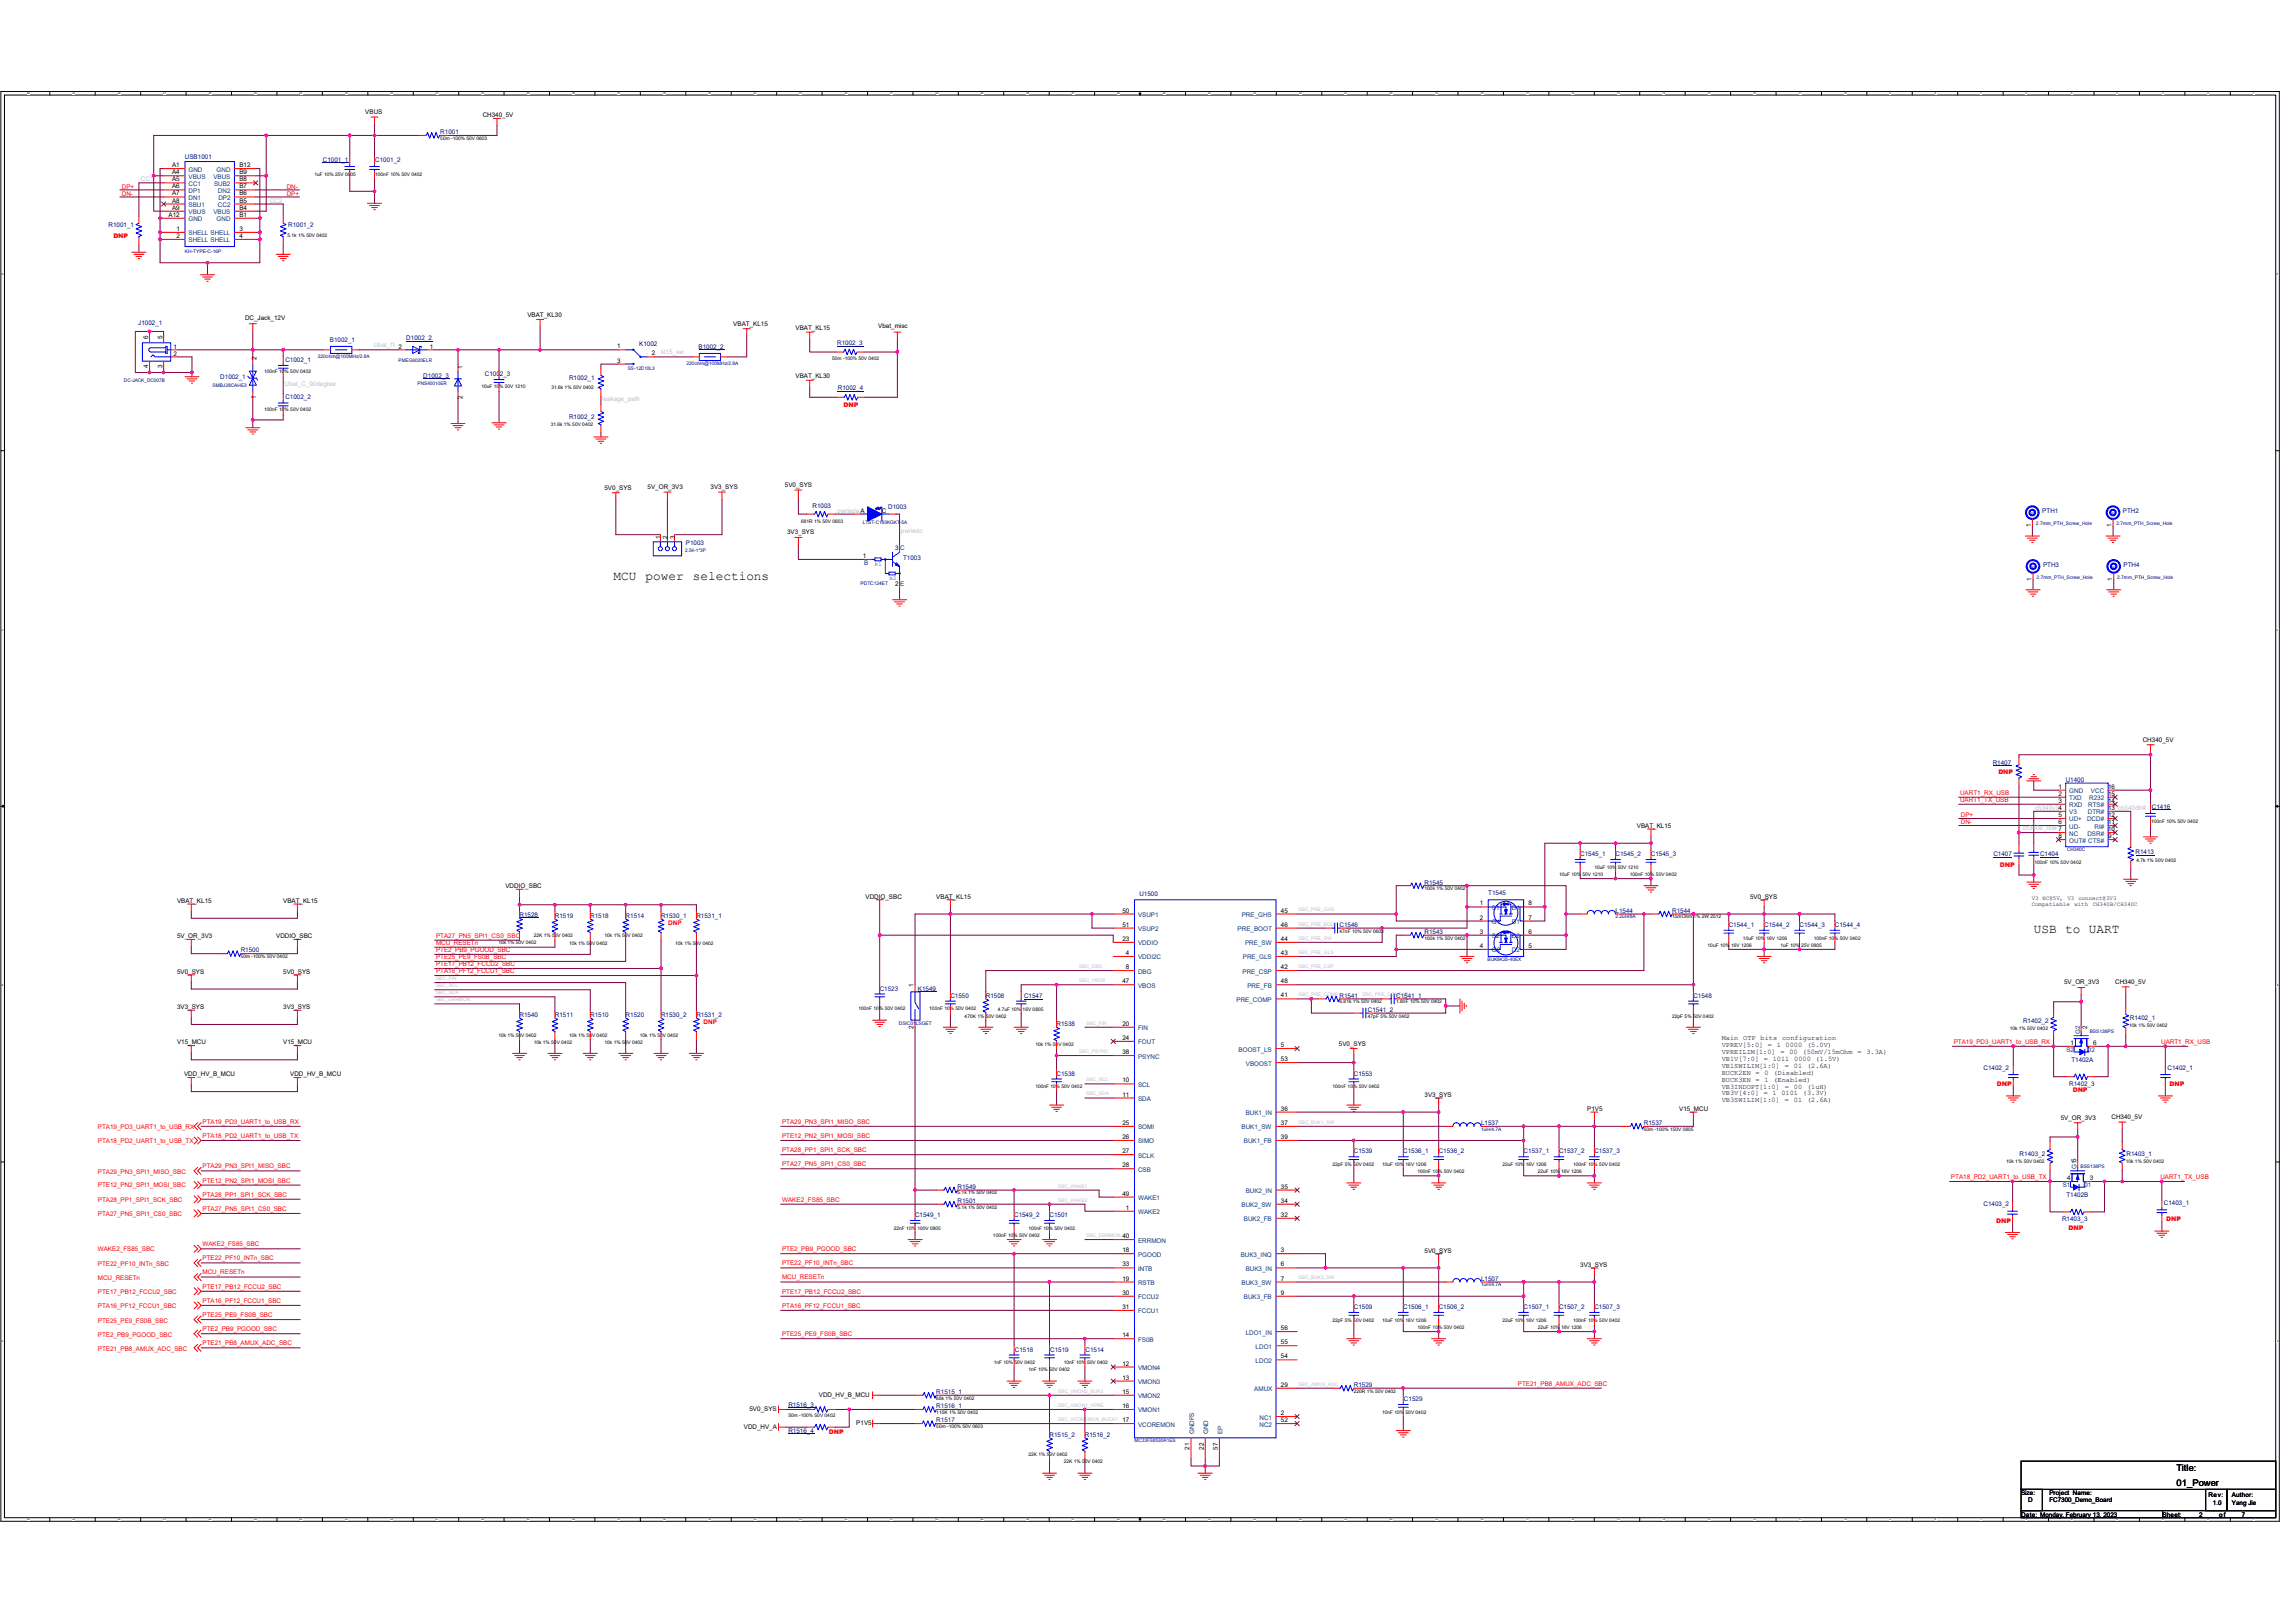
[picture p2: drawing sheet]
<svg xmlns="http://www.w3.org/2000/svg" width="420mm" height="297mm" viewBox="0 0 420 297" stroke-linecap="round" stroke-linejoin="round" font-family="sans-serif">
<defs><g id="words">
<g font-size="2.3">
<text x="112.3" y="106.2">MCU</text>
<text x="118.2" y="106.2">power</text>
<text x="126.9" y="106.2">selections</text>
<text x="372.3" y="170.8">USB to UART</text>
</g>
<g font-size="1.7">
<text x="398.5" y="269.3">Title:</text>
<text x="398.5" y="271.9">01_Power</text>
</g>
<g font-size="1.3">
<text x="315.2" y="190.3">Main OTP bits</text>
<text x="315.2" y="191.6">VPREV[5:0] = 1 0000 (5.0V)</text>
<text x="326.3" y="190.3">configuration</text>
<text x="315.2" y="192.9">VPREILIM[1:0] = 00 (50mV/15mOhm = 3.3A)</text>
<text x="315.2" y="194.1">VB1V[7:0] = 1011 0000 (1.5V)</text>
<text x="315.2" y="195.4">VB1SWILIM[1:0] = 01 (2.6A)</text>
<text x="315.2" y="196.7">BUCK2EN = 0 (Disabled)</text>
<text x="315.2" y="198">BUCK3EN = 1 (Enabled)</text>
<text x="315.2" y="199.2">VB3INDOPT[1:0] = 00 (1uH)</text>
<text x="315.2" y="200.5">VB3V[4:0] = 1 0101 (3.3V)</text>
<text x="315.2" y="201.8">VB3SWILIM[1:0] = 01 (2.6A)</text>
</g>
<g font-size="1.2">
<text x="66.9" y="20.9">VBUS</text>
<text x="88.4" y="21.5">CH340_5V</text>
<text x="31.5" y="30.6">A1</text>
<text x="31.5" y="31.9">A4</text>
<text x="31.5" y="33.2">A5</text>
<text x="31.5" y="34.5">A6</text>
<text x="31.5" y="35.8">A7</text>
<text x="43.8" y="34.5">B7</text>
<text x="43.8" y="31.9">B9</text>
<text x="43.8" y="33.2">B8</text>
<text x="43.8" y="35.8">B6</text>
<text x="43.8" y="30.6">B12</text>
<text x="30.8" y="39.7">A12</text>
<text x="31.5" y="37.1">A8</text>
<text x="31.5" y="38.4">A9</text>
<text x="43.8" y="37.1">B5</text>
<text x="43.8" y="38.4">B4</text>
<text x="43.8" y="39.7">B1</text>
<text x="32.3" y="42.2">1</text>
<text x="32.3" y="43.5">2</text>
<text x="43.8" y="42.2">3</text>
<text x="43.8" y="43.5">4</text>
<text x="44.9" y="58.6">DC_Jack_12V</text>
<text x="96.6" y="58">VBAT_KL30</text>
<text x="134.2" y="59.7">VBAT_KL15</text>
<text x="27.1" y="62.1" transform="rotate(-90 27.1 62.1)">6</text>
<text x="29.7" y="62.1" transform="rotate(-90 29.7 62.1)">5</text>
<text x="31.8" y="63.8">1</text>
<text x="31.8" y="65.1">2</text>
<text x="47" y="66" transform="rotate(-90 47 66)">2</text>
<text x="73" y="63.8">2</text>
<text x="78.7" y="63.8">1</text>
<text x="113" y="63.8">1</text>
<text x="119.3" y="65">2</text>
<text x="145.6" y="60.3">VBAT_KL15</text>
<text x="160.8" y="60.1">Vbat_misc</text>
<text x="27.1" y="67.3" transform="rotate(-90 27.1 67.3)">4</text>
<text x="29.7" y="67.3" transform="rotate(-90 29.7 67.3)">3</text>
<text x="84.7" y="67.5" transform="rotate(-90 84.7 67.5)">1</text>
<text x="113" y="66.4">3</text>
<text x="145.6" y="69.1">VBAT_KL30</text>
<text x="46.9" y="73.1" transform="rotate(-90 46.9 73.1)">1</text>
<text x="84.7" y="73" transform="rotate(-90 84.7 73)">2</text>
<text x="110.7" y="89.6">5V0_SYS</text>
<text x="118.6" y="89.5">5V_OR_3V3</text>
<text x="130.1" y="89.5">3V3_SYS</text>
<text x="143.7" y="89.1">5V0_SYS</text>
<text x="161.4" y="93.9">C</text>
<text x="120.9" y="98.6" transform="rotate(-90 120.9 98.6)">1</text>
<text x="122.2" y="98.6" transform="rotate(-90 122.2 98.6)">2</text>
<text x="123.5" y="98.6" transform="rotate(-90 123.5 98.6)">3</text>
<text x="144.1" y="97.7">3V3_SYS</text>
<text x="163.9" y="100.7">3 C</text>
<text x="371.8" y="96.5" transform="rotate(-90 371.8 96.5)">1</text>
<text x="386.6" y="96.5" transform="rotate(-90 386.6 96.5)">1</text>
<text x="157.9" y="102.1">1</text>
<text x="163.9" y="107.3">2 E</text>
<text x="371.9" y="106.4" transform="rotate(-90 371.9 106.4)">1</text>
<text x="386.7" y="106.4" transform="rotate(-90 386.7 106.4)">1</text>
<text x="392.3" y="135.7">CH340_5V</text>
<text x="376.9" y="144.4">1</text>
<text x="376.9" y="145.7">2</text>
<text x="376.9" y="147">3</text>
<text x="376.9" y="149.6">5</text>
<text x="385.9" y="148.3">13 ch340dtr#</text>
<text x="385.9" y="147">14</text>
<text x="385.9" y="144.4">16</text>
<text x="385.9" y="145.7">15</text>
<text x="385.9" y="149.6">12</text>
<text x="299.7" y="151.5">VBAT_KL15</text>
<text x="376.9" y="150.9">6</text>
<text x="376.9" y="153.5">8</text>
<text x="385.9" y="153.5">9</text>
<text x="385.9" y="152.2">10</text>
<text x="385.9" y="150.9">11</text>
<text x="32.4" y="165.2">VBAT_KL15</text>
<text x="51.8" y="165.2">VBAT_KL15</text>
<text x="92.5" y="162.5">VDDIO_SBC</text>
<text x="158.5" y="164.5">VDDIO_SBC</text>
<text x="171.4" y="164.5">VBAT_KL15</text>
<text x="205.5" y="167">50</text>
<text x="234.5" y="167">45</text>
<text x="270.9" y="165.7">1</text>
<text x="279.9" y="165.7">8</text>
<text x="320.4" y="164.5">5V0_SYS</text>
<text x="32.4" y="171.7">5V_OR_3V3</text>
<text x="50.6" y="171.7">VDDIO_SBC</text>
<text x="205.5" y="169.6">51</text>
<text x="205.5" y="172.2">23</text>
<text x="234.5" y="169.6">46</text>
<text x="234.5" y="172.2">44</text>
<text x="270.9" y="168.3">2</text>
<text x="270.9" y="170.9">3</text>
<text x="270.9" y="173.5">4</text>
<text x="279.9" y="168.3">7</text>
<text x="279.9" y="170.9">6</text>
<text x="279.9" y="173.5">5</text>
<text x="32.4" y="178.2">5V0_SYS</text>
<text x="51.8" y="178.2">5V0_SYS</text>
<text x="205.5" y="180">47</text>
<text x="206.1" y="177.4">8</text>
<text x="206.1" y="174.8">4</text>
<text x="234.5" y="177.4">42</text>
<text x="234.5" y="180">48</text>
<text x="234.5" y="174.8">43</text>
<text x="32.4" y="184.7">3V3_SYS</text>
<text x="51.8" y="184.7">3V3_SYS</text>
<text x="167.2" y="180.6" transform="rotate(-90 167.2 180.6)">1</text>
<text x="234.5" y="182.5">41</text>
<text x="377.9" y="180.1">5V_OR_3V3</text>
<text x="387.2" y="180">CH340_5V</text>
<text x="32.4" y="191.2">V15_MCU</text>
<text x="51.8" y="191.2">V15_MCU</text>
<text x="167.2" y="188.3" transform="rotate(-90 167.2 188.3)">2</text>
<text x="205.5" y="187.7">20</text>
<text x="205.5" y="190.3">24</text>
<text x="234.5" y="191.6">5</text>
<text x="245.1" y="191.4">5V0_SYS</text>
<text x="379.1" y="191.3">1</text>
<text x="382.1" y="188.3" transform="rotate(-90 382.1 188.3)">2</text>
<text x="383.2" y="191.2">6</text>
<text x="33.7" y="197">VDD_HV_B_MCU</text>
<text x="53.1" y="197">VDD_HV_B_MCU</text>
<text x="205.5" y="192.9">38</text>
<text x="234.5" y="194.2">53</text>
<text x="205.5" y="198.1">10</text>
<text x="205.5" y="200.7">11</text>
<text x="234.5" y="203.3">36</text>
<text x="260.8" y="200.7">3V3_SYS</text>
<text x="290.6" y="203.3">P1V5</text>
<text x="307.4" y="203.3">V15_MCU</text>
<text x="205.5" y="205.9">25</text>
<text x="205.5" y="208.4">26</text>
<text x="234.5" y="205.9">37</text>
<text x="234.5" y="208.4">39</text>
<text x="377.3" y="204.9">5V_OR_3V3</text>
<text x="386.6" y="204.8">CH340_5V</text>
<text x="205.5" y="211.1">27</text>
<text x="205.5" y="213.6">28</text>
<text x="382.6" y="216">3</text>
<text x="205.5" y="218.8">49</text>
<text x="206.1" y="221.4">1</text>
<text x="234.5" y="217.5">35</text>
<text x="234.5" y="220.1">34</text>
<text x="378.4" y="216">4</text>
<text x="205.5" y="226.6">40</text>
<text x="234.5" y="222.7">32</text>
<text x="205.5" y="231.8">33</text>
<text x="205.5" y="229.2">18</text>
<text x="234.5" y="231.8">6</text>
<text x="234.5" y="229.2">3</text>
<text x="260.8" y="229.2">5V0_SYS</text>
<text x="289.3" y="231.8">3V3_SYS</text>
<text x="205.5" y="239.5">31</text>
<text x="205.5" y="237">30</text>
<text x="205.5" y="234.4">19</text>
<text x="234.5" y="234.4">7</text>
<text x="234.5" y="237">9</text>
<text x="205.5" y="244.7">14</text>
<text x="234.5" y="243.4">56</text>
<text x="205.5" y="249.9">12</text>
<text x="234.5" y="246">55</text>
<text x="234.5" y="248.6">54</text>
<text x="149.9" y="255.7">VDD_HV_B_MCU</text>
<text x="205.5" y="257.7">16</text>
<text x="205.5" y="255.1">15</text>
<text x="205.5" y="252.5">13</text>
<text x="234.5" y="253.8">29</text>
<text x="136.2" y="261.5">VDD_HV_A</text>
<text x="137.2" y="258.3">5V0_SYS</text>
<text x="156.8" y="260.9">P1V5</text>
<text x="205.5" y="260.3">17</text>
<text x="234.5" y="260.3">52</text>
<text x="234.5" y="259">2</text>
<text x="217.8" y="265.3" transform="rotate(-90 217.8 265.3)">21</text>
<text x="220.4" y="265.3" transform="rotate(-90 220.4 265.3)">22</text>
<text x="223" y="265.3" transform="rotate(-90 223 265.3)">57</text>
<text x="370" y="273.7">Size:</text>
<text x="371.3" y="275">D</text>
<text x="375.2" y="275">FC7300_Demo_Board</text>
<text x="375.2" y="273.7">Project Name:</text>
<text x="404.3" y="273.9">Rev:</text>
<text x="405.1" y="275.4">1.0</text>
<text x="408.6" y="273.9">Author:</text>
<text x="408.6" y="275.4">Yang Jie</text>
<text x="370" y="277.6">Date: Monday, February 13, 2023</text>
<text x="395.9" y="277.6">Sheet:</text>
<text x="402.6" y="277.6">2</text>
<text x="406.3" y="277.6">o f</text>
<text x="410.4" y="277.6">7</text>
</g>
<g font-size="1.2" fill="#000080">
<text x="33.9" y="29.1">USB1001</text>
<text x="59.1" y="29.6">C1001_1</text>
<text x="68.7" y="29.7">C1001_2</text>
<text x="80.6" y="24.6">R1001</text>
<text x="19.9" y="41.5">R1001_1</text>
<text x="52.8" y="41.5">R1001_2</text>
<text x="25.3" y="59.5">J1002_1</text>
<text x="60.4" y="62.5">B1002_1</text>
<text x="74.4" y="62.3">D1002_2</text>
<text x="117" y="63.3">K1002</text>
<text x="127.9" y="63.8">B1002_2</text>
<text x="153.3" y="63.2">R1002_3</text>
<text x="40.3" y="69.4">D1002_1</text>
<text x="52.2" y="66.3">C1002_1</text>
<text x="77.5" y="69.1">D1002_3</text>
<text x="88.8" y="68.9">C1002_3</text>
<text x="104.2" y="69.5">R1002_1</text>
<text x="153.4" y="71.5">R1002_4</text>
<text x="52.2" y="73">C1002_2</text>
<text x="104.2" y="76.6">R1002_2</text>
<text x="148.7" y="93">R1003</text>
<text x="162.6" y="93.1">D1003</text>
<text x="373.9" y="93.9">PTH1</text>
<text x="388.7" y="93.9">PTH2</text>
<text x="125.6" y="99.7">P1003</text>
<text x="165.3" y="102.6">T1003</text>
<text x="374" y="103.7">PTH3</text>
<text x="388.8" y="103.7">PTH4</text>
<text x="364.8" y="140">R1407</text>
<text x="378.2" y="143.1">U1400</text>
<text x="394" y="148">C1416</text>
<text x="260.8" y="161.9">R1545</text>
<text x="289.3" y="156.7">C1545_1</text>
<text x="295.8" y="156.7">C1545_2</text>
<text x="302.2" y="156.7">C1545_3</text>
<text x="364.9" y="156.7">C1407</text>
<text x="373.5" y="156.7">C1404</text>
<text x="391" y="156.3">R1413</text>
<text x="95.1" y="167.8">R1528</text>
<text x="101.6" y="168">R1519</text>
<text x="108.1" y="168">R1518</text>
<text x="114.5" y="168">R1514</text>
<text x="121" y="168">R1530_1</text>
<text x="127.5" y="168">R1531_1</text>
<text x="208.6" y="164">U1500</text>
<text x="272.5" y="163.8">T1545</text>
<text x="295.8" y="167.1">L1544</text>
<text x="306.1" y="167.1">R1544</text>
<text x="245.2" y="169.7">C1546</text>
<text x="260.8" y="170.9">R1543</text>
<text x="316.5" y="169.7">C1544_1</text>
<text x="323" y="169.7">C1544_2</text>
<text x="329.4" y="169.7">C1544_3</text>
<text x="335.9" y="169.7">C1544_4</text>
<text x="44.1" y="174.3">R1500</text>
<text x="161" y="181.3">C1523</text>
<text x="168.1" y="181.3">K1549</text>
<text x="174" y="182.6">C1550</text>
<text x="180.5" y="182.6">R1508</text>
<text x="187.5" y="182.7">C1547</text>
<text x="245.2" y="182.6">R1541</text>
<text x="250.4" y="185.2">C1541_2</text>
<text x="255.6" y="182.6">C1541_1</text>
<text x="310" y="182.6">C1548</text>
<text x="95.1" y="186.1">R1540</text>
<text x="101.6" y="186.1">R1511</text>
<text x="108.1" y="186.1">R1510</text>
<text x="114.5" y="186.1">R1520</text>
<text x="121" y="186.1">R1530_2</text>
<text x="127.5" y="186.1">R1531_2</text>
<text x="193.4" y="187.8">R1538</text>
<text x="370.4" y="187.3">R1402_2</text>
<text x="389.9" y="186.8">R1402_1</text>
<text x="193.4" y="196.8">C1538</text>
<text x="247.9" y="196.8">C1553</text>
<text x="363.1" y="195.8">C1402_2</text>
<text x="379.2" y="194.4">T1402A</text>
<text x="396.8" y="195.8">C1402_1</text>
<text x="378.8" y="198.7">R1402_3</text>
<text x="271.2" y="205.9">L1537</text>
<text x="301" y="205.9">R1537</text>
<text x="247.9" y="211.1">C1539</text>
<text x="256.9" y="211.1">C1536_1</text>
<text x="263.4" y="211.1">C1536_2</text>
<text x="278.9" y="211.1">C1537_1</text>
<text x="285.4" y="211.1">C1537_2</text>
<text x="291.9" y="211.1">C1537_3</text>
<text x="369.7" y="211.5">R1403_2</text>
<text x="389.3" y="211.5">R1403_1</text>
<text x="175.3" y="220.2">R1501</text>
<text x="175.3" y="217.6">R1549</text>
<text x="363.1" y="220.8">C1403_2</text>
<text x="378.3" y="219">T1402B</text>
<text x="396.2" y="220.6">C1403_1</text>
<text x="167.5" y="222.8">C1549_1</text>
<text x="185.7" y="222.8">C1549_2</text>
<text x="192.1" y="222.8">C1501</text>
<text x="377.5" y="223.5">R1403_3</text>
<text x="247.9" y="239.6">C1509</text>
<text x="256.9" y="239.6">C1506_1</text>
<text x="263.4" y="239.6">C1506_2</text>
<text x="271.2" y="234.4">L1507</text>
<text x="278.9" y="239.6">C1507_1</text>
<text x="285.4" y="239.6">C1507_2</text>
<text x="291.9" y="239.6">C1507_3</text>
<text x="185.8" y="247.4">C1518</text>
<text x="192.3" y="247.4">C1519</text>
<text x="198.7" y="247.4">C1514</text>
<text x="144.3" y="257.5">R1516_3</text>
<text x="171.4" y="257.7">R1516_1</text>
<text x="171.4" y="255.1">R1515_1</text>
<text x="247.9" y="253.9">R1529</text>
<text x="257" y="256.4">C1529</text>
<text x="144.3" y="262.3">R1516_4</text>
<text x="171.4" y="260.3">R1517</text>
<text x="192.1" y="262.9">R1515_2</text>
<text x="198.6" y="262.9">R1516_2</text>
</g>
<g font-size="1.2" fill="#f00">
<text x="22.3" y="35.8">DN-</text>
<text x="22.3" y="34.5">DP+</text>
<text x="52.5" y="34.5">DN-</text>
<text x="52.5" y="35.8">DP+</text>
<text x="20.8" y="43.6">DNP</text>
<text x="154.4" y="74.4">DNP</text>
<text x="365.9" y="141.6">DNP</text>
<text x="358.8" y="145.4">UART1_RX_USB</text>
<text x="358.8" y="146.7">UART1_TX_USB</text>
<text x="359" y="149.5">DP+</text>
<text x="359" y="150.8">DN-</text>
<text x="366.1" y="158.6">DNP</text>
<text x="79.8" y="172.9">MCU_RESETn</text>
<text x="79.8" y="171.6">PTA27_PN5_SPI1_CS0_SBC</text>
<text x="122.3" y="169.3">DNP</text>
<text x="79.8" y="175.5">PTE25_PE9_FS0B_SBC</text>
<text x="79.8" y="174.2">PTE2_PB9_PGOOD_SBC</text>
<text x="79.8" y="176.8">PTE17_PB12_FCCU2_SBC</text>
<text x="79.8" y="178.1">PTA16_PF12_FCCU1_SBC</text>
<text x="128.8" y="187.4">DNP</text>
<text x="357.7" y="191">PTA19_PD3_UART1_to_USB_RX</text>
<text x="395.7" y="191">UART1_RX_USB</text>
<text x="365.6" y="198.8">DNP</text>
<text x="379.5" y="199.9">DNP</text>
<text x="397.2" y="198.8">DNP</text>
<text x="17.9" y="209.2">PTA18_PD2_UART1_to_USB_TX</text>
<text x="17.9" y="206.7">PTA19_PD3_UART1_to_USB_RX</text>
<text x="37.1" y="205.7">PTA19_PD3_UART1_to_USB_RX</text>
<text x="37.1" y="208.3">PTA18_PD2_UART1_to_USB_TX</text>
<text x="143.2" y="208.3">PTE12_PN2_SPI1_MOSI_SBC</text>
<text x="143.2" y="205.7">PTA29_PN3_SPI1_MISO_SBC</text>
<text x="17.9" y="214.9">PTA29_PN3_SPI1_MISO_SBC</text>
<text x="37.1" y="213.8">PTA29_PN3_SPI1_MISO_SBC</text>
<text x="143.2" y="210.9">PTA28_PP1_SPI1_SCK_SBC</text>
<text x="143.2" y="213.4">PTA27_PN5_SPI1_CS0_SBC</text>
<text x="357.2" y="215.8">PTA18_PD2_UART1_to_USB_TX</text>
<text x="395.5" y="215.8">UART1_TX_USB</text>
<text x="17.9" y="217.3">PTE12_PN2_SPI1_MOSI_SBC</text>
<text x="17.9" y="219.9">PTA28_PP1_SPI1_SCK_SBC</text>
<text x="37.1" y="216.4">PTE12_PN2_SPI1_MOSI_SBC</text>
<text x="37.1" y="219">PTA28_PP1_SPI1_SCK_SBC</text>
<text x="37.1" y="221.6">PTA27_PN5_SPI1_CS0_SBC</text>
<text x="143.2" y="219.9">WAKE2_FS85_SBC</text>
<text x="17.9" y="222.5">PTA27_PN5_SPI1_CS0_SBC</text>
<text x="365.5" y="223.8">DNP</text>
<text x="378.7" y="225">DNP</text>
<text x="396.6" y="223.5">DNP</text>
<text x="17.9" y="229">WAKE2_FS85_SBC</text>
<text x="17.9" y="231.7">PTE22_PF10_INTn_SBC</text>
<text x="37.1" y="228.1">WAKE2_FS85_SBC</text>
<text x="37.1" y="230.7">PTE22_PF10_INTn_SBC</text>
<text x="37.1" y="233.3">MCU_RESETn</text>
<text x="143.2" y="229">PTE2_PB9_PGOOD_SBC</text>
<text x="143.2" y="231.6">PTE22_PF10_INTn_SBC</text>
<text x="17.9" y="234.3">MCU_RESETn</text>
<text x="17.9" y="236.7">PTE17_PB12_FCCU2_SBC</text>
<text x="17.9" y="239.4">PTA16_PF12_FCCU1_SBC</text>
<text x="37.1" y="235.9">PTE17_PB12_FCCU2_SBC</text>
<text x="37.1" y="238.4">PTA16_PF12_FCCU1_SBC</text>
<text x="143.2" y="236.8">PTE17_PB12_FCCU2_SBC</text>
<text x="143.2" y="239.4">PTA16_PF12_FCCU1_SBC</text>
<text x="143.2" y="234.2">MCU_RESETn</text>
<text x="17.9" y="242.1">PTE25_PE9_FS0B_SBC</text>
<text x="17.9" y="244.7">PTE2_PB9_PGOOD_SBC</text>
<text x="37.1" y="241">PTE25_PE9_FS0B_SBC</text>
<text x="37.1" y="243.6">PTE2_PB9_PGOOD_SBC</text>
<text x="143.2" y="244.5">PTE25_PE9_FS0B_SBC</text>
<text x="17.9" y="247.2">PTE21_PB8_AMUX_ADC_SBC</text>
<text x="37.1" y="246.2">PTE21_PB8_AMUX_ADC_SBC</text>
<text x="277.9" y="253.6">PTE21_PB8_AMUX_ADC_SBC</text>
<text x="151.7" y="262.5">DNP</text>
</g>
<g font-size="1.2" fill="#c0c0c0">
<text x="25.8" y="33.2">CC1</text>
<text x="49.4" y="37.1">CC2</text>
<text x="68.4" y="63.6">Ubat_f1</text>
<text x="121" y="64.9">kl15_sw</text>
<text x="52.1" y="70.6">Ubat_C_90degree</text>
<text x="110.3" y="73.4">leakage_path</text>
<text x="153.3" y="93.8">pwrleda A</text>
<text x="164.9" y="97.6">pwrledc</text>
<text x="372.6" y="148.2">ch340v34</text>
<text x="370.3" y="151.9">ch340b_rst# 7</text>
</g>
<g font-size="1.2" fill="#004080">
<text x="34.5" y="31.4">GND</text>
<text x="34.5" y="32.7">VBUS</text>
<text x="34.5" y="34">CC1</text>
<text x="34.5" y="35.3">DP1</text>
<text x="39.1" y="32.7">VBUS</text>
<text x="39.2" y="34">SUB2</text>
<text x="39.7" y="31.4">GND</text>
<text x="39.9" y="35.3">DN2</text>
<text x="34.5" y="36.6">DN1</text>
<text x="34.5" y="37.9">SBU1</text>
<text x="34.5" y="39.2">VBUS</text>
<text x="34.5" y="40.5">GND</text>
<text x="39.1" y="39.2">VBUS</text>
<text x="39.7" y="40.5">GND</text>
<text x="39.9" y="37.9">CC2</text>
<text x="40" y="36.6">DP2</text>
<text x="34.5" y="43.1">SHELL SHELL</text>
<text x="34.5" y="44.4">SHELL SHELL</text>
<text x="372.6" y="94.3" transform="rotate(-90 372.6 94.3)">1</text>
<text x="387.4" y="94.3" transform="rotate(-90 387.4 94.3)">1</text>
<text x="158.2" y="103.5">B</text>
<text x="372.8" y="104.2" transform="rotate(-90 372.8 104.2)">1</text>
<text x="387.5" y="104.2" transform="rotate(-90 387.5 104.2)">1</text>
<text x="378.8" y="145.2">GND</text>
<text x="378.8" y="146.5">TXD</text>
<text x="378.8" y="147.7">RXD</text>
<text x="378.8" y="149">V3</text>
<text x="382.2" y="149">DTR#</text>
<text x="382.3" y="147.7">RTS#</text>
<text x="382.5" y="146.5">R232</text>
<text x="382.8" y="145.2">VCC</text>
<text x="378.8" y="150.3">UD+</text>
<text x="378.8" y="151.6">UD-</text>
<text x="378.8" y="152.9">NC</text>
<text x="378.8" y="154.2">OUT# CTS#</text>
<text x="382.1" y="150.3">DCD#</text>
<text x="382.2" y="152.9">DSR#</text>
<text x="383.5" y="151.6">RI#</text>
<text x="208.4" y="167.8">VSUP1</text>
<text x="227.3" y="167.8">PRE_GHS</text>
<text x="273.1" y="166.5">S1</text>
<text x="276.8" y="166.5">D1</text>
<text x="208.4" y="170.4">VSUP2</text>
<text x="208.4" y="173">VDDIO</text>
<text x="226.6" y="170.4">PRE_BOOT</text>
<text x="228" y="173">PRE_SW</text>
<text x="273.1" y="169.1">G1</text>
<text x="273.1" y="171.7">S2</text>
<text x="276.8" y="169.1">D1</text>
<text x="276.8" y="171.7">D2</text>
<text x="208.4" y="178.2">DBG</text>
<text x="208.4" y="175.6">VDDI2C</text>
<text x="227.5" y="178.2">PRE_CSP</text>
<text x="227.5" y="175.6">PRE_GLS</text>
<text x="273.1" y="174.3">G2</text>
<text x="276.8" y="174.3">D2</text>
<text x="208.4" y="180.8">VBOS</text>
<text x="226.4" y="183.4">PRE_COMP</text>
<text x="228.4" y="180.8">PRE_FB</text>
<text x="208.4" y="188.6">FIN</text>
<text x="208.4" y="191.1">FOUT</text>
<text x="380.8" y="189.2" transform="rotate(-90 380.8 189.2)">G2</text>
<text x="208.4" y="193.7">PSYNC</text>
<text x="226.8" y="192.4">BOOST_LS</text>
<text x="228.1" y="195">VBOOST</text>
<text x="378.3" y="192.6">S2</text>
<text x="382" y="192.6">D2</text>
<text x="208.4" y="198.9">SCL</text>
<text x="208.4" y="201.5">SDA</text>
<text x="208.4" y="206.7">SOMI</text>
<text x="208.4" y="209.3">SIMO</text>
<text x="227.3" y="206.7">BUK1_SW</text>
<text x="227.7" y="209.3">BUK1_FB</text>
<text x="228.1" y="204.1">BUK1_IN</text>
<text x="208.4" y="211.9">SCLK</text>
<text x="208.4" y="214.5">CSB</text>
<text x="380.1" y="213.9" transform="rotate(-90 380.1 213.9)">G15</text>
<text x="208.4" y="219.6">WAKE1</text>
<text x="227.3" y="220.9">BUK2_SW</text>
<text x="228.1" y="218.4">BUK2_IN</text>
<text x="377.6" y="217.3">S1</text>
<text x="381.4" y="217.3">D1</text>
<text x="208.4" y="222.2">WAKE2</text>
<text x="208.4" y="227.4">ERRMON</text>
<text x="227.7" y="223.5">BUK2_FB</text>
<text x="208.4" y="232.6">INTB</text>
<text x="208.4" y="230">PGOOD</text>
<text x="227.1" y="230">BUK3_INQ</text>
<text x="228.1" y="232.6">BUK3_IN</text>
<text x="208.4" y="237.8">FCCU2</text>
<text x="208.4" y="235.2">RSTB</text>
<text x="227.3" y="235.2">BUK3_SW</text>
<text x="227.7" y="237.8">BUK3_FB</text>
<text x="208.4" y="245.6">FS0B</text>
<text x="208.4" y="240.4">FCCU1</text>
<text x="228.1" y="244.3">LDO1_IN</text>
<text x="208.4" y="250.7">VMON4</text>
<text x="229.9" y="246.8">LDO1</text>
<text x="229.9" y="249.4">LDO2</text>
<text x="208.4" y="255.9">VMON2</text>
<text x="208.4" y="253.3">VMON3</text>
<text x="229.6" y="254.6">AMUX</text>
<text x="208.4" y="261.1">VCOREMON</text>
<text x="208.4" y="258.5">VMON1</text>
<text x="218.6" y="262.5" transform="rotate(-90 218.6 262.5)">GNDFS</text>
<text x="221.2" y="262.5" transform="rotate(-90 221.2 262.5)">GND</text>
<text x="223.8" y="262.5" transform="rotate(-90 223.8 262.5)">EP</text>
<text x="230.6" y="261.1">NC2</text>
<text x="230.6" y="259.8">NC1</text>
</g>
<g font-size="1.1">
<text x="372" y="164.7">V3 NC@5V, V3 connect@3V3</text>
<text x="372" y="165.8">Compatiable</text>
<text x="379.8" y="165.8">with</text>
<text x="383.1" y="165.8">CH340B/CH340C</text>
</g>
<g font-size="1" fill="#00f">
<text x="160.2" y="103.5">R1</text>
<text x="162.9" y="106.1">R2</text>
</g>
<g font-size=".9">
<text x="80.6" y="25.6">50m -100% 50V 0603</text>
<text x="57.6" y="32.2">1uF 10% 25V 0805</text>
<text x="68.7" y="32.2">100nF 10% 50V 0402</text>
<text x="52.6" y="43.3">5.1k 1% 50V 0402</text>
<text x="152.4" y="65.9">50m -100% 50V 0402</text>
<text x="48.4" y="68.3">100nF 10% 50V 0402</text>
<text x="88.1" y="70.9">10uF 10% 50V 1210</text>
<text x="101" y="71.2">31.6k 1% 50V 0402</text>
<text x="48.4" y="75.2">100nF 10% 50V 0402</text>
<text x="100.8" y="78">31.6k 1% 50V 0402</text>
<text x="146.7" y="95.7">681R 1% 50V 0603</text>
<text x="393.8" y="150.6">100nF 10% 50V 0402</text>
<text x="285.4" y="160.3">10uF 10% 50V 1210</text>
<text x="291.9" y="159">10uF 10% 50V 1210</text>
<text x="298.4" y="160.3">100nF 10% 50V 0402</text>
<text x="372.5" y="158.1">100nF 10% 50V 0402</text>
<text x="391.1" y="157.8">4.7k 1% 50V 0402</text>
<text x="260.8" y="162.9">100k 1% 50V 0402</text>
<text x="91.2" y="172.7">10k 1% 50V 0402</text>
<text x="97.7" y="171.6">22K 1% 50V 0402</text>
<text x="104.2" y="172.9">10k 1% 50V 0402</text>
<text x="110.7" y="171.6">10k 1% 50V 0402</text>
<text x="123.6" y="172.9">10k 1% 50V 0402</text>
<text x="245.2" y="170.7">47nF 10% 50V 0603</text>
<text x="260.8" y="172">100k 1% 50V 0402</text>
<text x="306.1" y="168.1">15mOhm 1% 2W 2512</text>
<text x="312.6" y="173.3">10uF 10% 16V 1206</text>
<text x="319.1" y="172">10uF 10% 16V 1206</text>
<text x="326" y="173.3">1uF 10% 25V 0805</text>
<text x="332.1" y="172">100nF 10% 50V 0402</text>
<text x="44.1" y="175.3">50m -100% 50V 0402</text>
<text x="157.2" y="184.9">100nF 10% 50V 0402</text>
<text x="170.1" y="184.9">100nF 10% 50V 0402</text>
<text x="182.7" y="185.1">4.7uF 10% 16V 0805</text>
<text x="245.2" y="183.6">6.81k 1% 50V 0402</text>
<text x="255.6" y="183.6">1.8nF 10% 50V 0402</text>
<text x="91.2" y="189.7">10k 1% 50V 0402</text>
<text x="97.7" y="191">10k 1% 50V 0402</text>
<text x="104.2" y="189.7">10k 1% 50V 0402</text>
<text x="110.7" y="191">10k 1% 50V 0402</text>
<text x="117.1" y="189.7">10k 1% 50V 0402</text>
<text x="176.6" y="186.2">470K 1% 50V 0402</text>
<text x="189.6" y="191.4">10k 1% 50V 0402</text>
<text x="250.4" y="186.2">47pF 5% 50V 0402</text>
<text x="306.1" y="186.2">22pF 5% 50V 0402</text>
<text x="367.9" y="188.6">10k 1% 50V 0402</text>
<text x="389.8" y="188">10k 1% 50V 0402</text>
<text x="189.6" y="199.2">100nF 10% 50V 0402</text>
<text x="244" y="199.2">100nF 10% 50V 0402</text>
<text x="301" y="206.9">50m -100% 150V 0805</text>
<text x="244" y="213.4">22pF 5% 50V 0402</text>
<text x="253" y="213.4">10uF 10% 16V 1206</text>
<text x="259.5" y="214.7">100nF 10% 50V 0402</text>
<text x="275" y="213.4">22uF 10% 16V 1206</text>
<text x="281.5" y="214.7">22uF 10% 16V 1206</text>
<text x="288" y="213.4">100nF 10% 50V 0402</text>
<text x="367.3" y="212.8">10k 1% 50V 0402</text>
<text x="389.2" y="212.8">10k 1% 50V 0402</text>
<text x="175.3" y="221.2">5.1k 1% 50V 0402</text>
<text x="175.3" y="218.6">5.1k 1% 50V 0402</text>
<text x="163.6" y="225.1">22nF 10% 100V 0805</text>
<text x="181.8" y="226.4">100nF 10% 50V 0402</text>
<text x="188.3" y="225.1">100nF 10% 50V 0402</text>
<text x="244" y="241.9">22pF 5% 50V 0402</text>
<text x="253" y="241.9">10uF 10% 16V 1206</text>
<text x="259.5" y="243.2">100nF 10% 50V 0402</text>
<text x="275" y="241.9">22uF 10% 16V 1206</text>
<text x="281.5" y="243.2">22uF 10% 16V 1206</text>
<text x="288" y="241.9">100nF 10% 50V 0402</text>
<text x="181.9" y="249.7">1nF 10% 50V 0402</text>
<text x="188.3" y="251">1nF 10% 50V 0402</text>
<text x="194.7" y="249.7">10nF 10% 50V 0402</text>
<text x="171.4" y="256.2">68k 1% 50V 0402</text>
<text x="247.9" y="254.9">220R 1% 50V 0402</text>
<text x="144.3" y="259.3">50m -100% 50V 0402</text>
<text x="171.4" y="258.8">115K 1% 50V 0402</text>
<text x="171.4" y="261.3">50m -100% 50V 0603</text>
<text x="253" y="258.8">10nF 10% 50V 0402</text>
<text x="188.3" y="266.5">22K 1% 50V 0402</text>
<text x="194.7" y="267.8">22K 1% 50V 0402</text>
</g>
<g font-size=".9" fill="#000080">
<text x="33.9" y="46.3">KH-TYPE-C-16P</text>
<text x="58.2" y="65.5">220ohm@100MHz/2.8A</text>
<text x="22.7" y="69.9">DC-JACK_DC007B</text>
<text x="38.9" y="70.8">SMBJ28CAHE3</text>
<text x="73" y="66.3">PMEG6020ELR</text>
<text x="76.5" y="70.4">PNS40010ER</text>
<text x="114.9" y="67.7">SS-12D10L3</text>
<text x="125.7" y="66.8">220ohm@100MHz/2.8A</text>
<text x="158" y="95.9">LTST-C193KGKT-5A</text>
<text x="125.4" y="101">2.54-1*3P</text>
<text x="372.7" y="96.1">2.7mm_PTH_Screw_Hole</text>
<text x="387.5" y="96.1">2.7mm_PTH_Screw_Hole</text>
<text x="157.6" y="107.1">PDTC124ET</text>
<text x="372.9" y="105.9">2.7mm_PTH_Screw_Hole</text>
<text x="387.6" y="105.9">2.7mm_PTH_Screw_Hole</text>
<text x="378.4" y="155.8">CH340C</text>
<text x="295.8" y="168.1">2.2uH/8A</text>
<text x="272.3" y="175.9">BUK9K25-40EX</text>
<text x="164.6" y="187.5">DSIC01LSGET</text>
<text x="382.6" y="189.1">BSS138PS</text>
<text x="271.2" y="206.9">1uH/4.7A</text>
<text x="380.9" y="213.8">BSS138PS</text>
<text x="271.2" y="235.4">1uH/4.7A</text>
<text x="207.7" y="263.9">MC33FS8530A1ES</text>
</g>
<g font-size=".9" fill="#c0c0c0">
<text x="237.7" y="166.8">SBC_PRE_GHS</text>
<text x="237.7" y="172">SBC_PRE_SW</text>
<text x="237.7" y="169.4">SBC_PRE_BOOT</text>
<text x="79.8" y="179.4">SBC_FIN</text>
<text x="237.7" y="177.2">SBC_PRE_CSP</text>
<text x="237.7" y="174.6">SBC_PRE_GLS</text>
<text x="79.8" y="180.7">SBC_SCL</text>
<text x="79.8" y="182">SBC_SDA</text>
<text x="79.8" y="183.3">SBC_ERRMON</text>
<text x="237.7" y="182.4">SBC_PRE_COMP</text>
<text x="249.4" y="182.4">SBC_PRE_COMP_R</text>
<text x="198.9" y="187.5">SBC_FIN</text>
<text x="198.9" y="200.5">SBC_SDA</text>
<text x="237.7" y="205.7">SBC_BUK1_SW</text>
<text x="193.7" y="219.9">SBC_WAKE2</text>
<text x="193.7" y="217.3">SBC_WAKE1</text>
<text x="237.7" y="234.2">SBC_BUK3_SW</text>
<text x="193.7" y="257.5">SBC_VMON1_VPRE</text>
<text x="193.7" y="254.9">SBC_VMON2_BUK3</text>
<text x="237.7" y="253.6">SBC_AMUX_ADC</text>
<text x="193.7" y="260.1">SBC_VCOREMON_BUCK1</text>
</g>
<g font-size=".5">
<text x="5" y="17.2">50</text>
<text x="13.3" y="17.2">49</text>
<text x="21.6" y="17.2">48</text>
<text x="29.9" y="17.2">47</text>
<text x="38.2" y="17.2">46</text>
<text x="46.5" y="17.2">45</text>
<text x="54.9" y="17.2">44</text>
<text x="63.2" y="17.2">43</text>
<text x="71.5" y="17.2">42</text>
<text x="79.8" y="17.2">41</text>
<text x="88.1" y="17.2">40</text>
<text x="96.4" y="17.2">39</text>
<text x="104.7" y="17.2">38</text>
<text x="113.1" y="17.2">37</text>
<text x="121.4" y="17.2">36</text>
<text x="129.7" y="17.2">35</text>
<text x="138" y="17.2">34</text>
<text x="146.3" y="17.2">33</text>
<text x="154.7" y="17.2">32</text>
<text x="163" y="17.2">31</text>
<text x="171.3" y="17.2">30</text>
<text x="179.6" y="17.2">29</text>
<text x="187.9" y="17.2">28</text>
<text x="196.2" y="17.2">27</text>
<text x="204.5" y="17.2">26</text>
<text x="212.9" y="17.2">25</text>
<text x="221.2" y="17.2">24</text>
<text x="229.5" y="17.2">23</text>
<text x="237.8" y="17.2">22</text>
<text x="246.1" y="17.2">21</text>
<text x="254.5" y="17.2">20</text>
<text x="262.8" y="17.2">19</text>
<text x="271.1" y="17.2">18</text>
<text x="279.4" y="17.2">17</text>
<text x="287.7" y="17.2">16</text>
<text x="296" y="17.2">15</text>
<text x="304.3" y="17.2">14</text>
<text x="312.7" y="17.2">13</text>
<text x="321" y="17.2">12</text>
<text x="329.3" y="17.2">11</text>
<text x="337.6" y="17.2">10</text>
<text x="345.9" y="17.2">9</text>
<text x="354.2" y="17.2">8</text>
<text x="362.6" y="17.2">7</text>
<text x="370.9" y="17.2">6</text>
<text x="379.2" y="17.2">5</text>
<text x="387.5" y="17.2">4</text>
<text x="395.8" y="17.2">3</text>
<text x="404.1" y="17.2">2</text>
<text x="412.5" y="17.2">1</text>
<text x=".3" y="50.3">D</text>
<text x="416.8" y="50.3">D</text>
<text x=".3" y="115.4">C</text>
<text x="416.8" y="115.4">C</text>
<text x=".3" y="180.5">B</text>
<text x="416.8" y="180.5">B</text>
<text x=".3" y="245.6">A</text>
<text x="416.8" y="245.6">A</text>
<text x="5" y="278.3">50</text>
<text x="13.3" y="278.3">49</text>
<text x="21.6" y="278.3">48</text>
<text x="29.9" y="278.3">47</text>
<text x="38.2" y="278.3">46</text>
<text x="46.5" y="278.3">45</text>
<text x="54.9" y="278.3">44</text>
<text x="63.2" y="278.3">43</text>
<text x="71.5" y="278.3">42</text>
<text x="79.8" y="278.3">41</text>
<text x="88.1" y="278.3">40</text>
<text x="96.4" y="278.3">39</text>
<text x="104.7" y="278.3">38</text>
<text x="113.1" y="278.3">37</text>
<text x="121.4" y="278.3">36</text>
<text x="129.7" y="278.3">35</text>
<text x="138" y="278.3">34</text>
<text x="146.3" y="278.3">33</text>
<text x="154.7" y="278.3">32</text>
<text x="163" y="278.3">31</text>
<text x="171.3" y="278.3">30</text>
<text x="179.6" y="278.3">29</text>
<text x="187.9" y="278.3">28</text>
<text x="196.2" y="278.3">27</text>
<text x="204.5" y="278.3">26</text>
<text x="212.9" y="278.3">25</text>
<text x="221.2" y="278.3">24</text>
<text x="229.5" y="278.3">23</text>
<text x="237.8" y="278.3">22</text>
<text x="246.1" y="278.3">21</text>
<text x="254.5" y="278.3">20</text>
<text x="262.8" y="278.3">19</text>
<text x="271.1" y="278.3">18</text>
<text x="279.4" y="278.3">17</text>
<text x="287.7" y="278.3">16</text>
<text x="296" y="278.3">15</text>
<text x="304.3" y="278.3">14</text>
<text x="312.7" y="278.3">13</text>
<text x="321" y="278.3">12</text>
<text x="329.3" y="278.3">11</text>
<text x="337.6" y="278.3">10</text>
<text x="345.9" y="278.3">9</text>
<text x="354.2" y="278.3">8</text>
<text x="362.6" y="278.3">7</text>
<text x="370.9" y="278.3">6</text>
<text x="379.2" y="278.3">5</text>
<text x="387.5" y="278.3">4</text>
<text x="395.8" y="278.3">3</text>
<text x="404.1" y="278.3">2</text>
<text x="412.5" y="278.3">1</text>
</g>
</g></defs>
<path d="M.2 16.7h417.1v261.7h-417.1zM.8 17.4h415.8v260.4h-415.8z" fill="none" stroke="#000" stroke-width=".18"/>
<g fill="#fff">
<path d="M5 16.8h.5v.5h-.5z"/>
<path d="M5 277.9h.5v.5h-.5z"/>
</g>
<path d="M9.1 16.7v.7M9.1 277.8v.6" fill="none" stroke="#000" stroke-width=".18"/>
<g fill="#fff">
<path d="M13.3 16.8h.5v.5h-.5z"/>
<path d="M13.3 277.9h.5v.5h-.5z"/>
</g>
<path d="M17.4 16.7v.7M17.4 277.8v.6" fill="none" stroke="#000" stroke-width=".18"/>
<g fill="#fff">
<path d="M21.6 16.8h.5v.5h-.5z"/>
<path d="M21.6 277.9h.5v.5h-.5z"/>
</g>
<path d="M25.7 16.7v.7M25.7 277.8v.6" fill="none" stroke="#000" stroke-width=".18"/>
<g fill="#fff">
<path d="M29.9 16.8h.5v.5h-.5z"/>
<path d="M29.9 277.9h.5v.5h-.5z"/>
</g>
<path d="M34.1 16.7v.7M34.1 277.8v.6" fill="none" stroke="#000" stroke-width=".18"/>
<g fill="#fff">
<path d="M38.2 16.8h.5v.5h-.5z"/>
<path d="M38.2 277.9h.5v.5h-.5z"/>
</g>
<path d="M42.4 16.7v.7M42.4 277.8v.6" fill="none" stroke="#000" stroke-width=".18"/>
<g fill="#fff">
<path d="M46.5 16.8h.5v.5h-.5z"/>
<path d="M46.5 277.9h.5v.5h-.5z"/>
</g>
<path d="M50.7 16.7v.7M50.7 277.8v.6" fill="none" stroke="#000" stroke-width=".18"/>
<g fill="#fff">
<path d="M54.9 16.8h.5v.5h-.5z"/>
<path d="M54.9 277.9h.5v.5h-.5z"/>
</g>
<path d="M59 16.7v.7M59 277.8v.6" fill="none" stroke="#000" stroke-width=".18"/>
<g fill="#fff">
<path d="M63.2 16.8h.5v.5h-.5z"/>
<path d="M63.2 277.9h.5v.5h-.5z"/>
</g>
<path d="M67.3 16.7v.7M67.3 277.8v.6" fill="none" stroke="#000" stroke-width=".18"/>
<g fill="#fff">
<path d="M71.5 16.8h.5v.5h-.5z"/>
<path d="M71.5 277.9h.5v.5h-.5z"/>
</g>
<path d="M75.7 16.7v.7M75.7 277.8v.6" fill="none" stroke="#000" stroke-width=".18"/>
<g fill="#fff">
<path d="M79.8 16.8h.5v.5h-.5z"/>
<path d="M79.8 277.9h.5v.5h-.5z"/>
</g>
<path d="M84 16.7v.7M84 277.8v.6" fill="none" stroke="#000" stroke-width=".18"/>
<g fill="#fff">
<path d="M88.1 16.8h.5v.5h-.5z"/>
<path d="M88.1 277.9h.5v.5h-.5z"/>
</g>
<path d="M92.3 16.7v.7M92.3 277.8v.6" fill="none" stroke="#000" stroke-width=".18"/>
<g fill="#fff">
<path d="M96.4 16.8h.5v.5h-.5z"/>
<path d="M96.4 277.9h.5v.5h-.5z"/>
</g>
<path d="M100.6 16.7v.7M100.6 277.8v.6" fill="none" stroke="#000" stroke-width=".18"/>
<g fill="#fff">
<path d="M104.7 16.8h.6v.5h-.6z"/>
<path d="M104.7 277.9h.6v.5h-.6z"/>
</g>
<path d="M108.9 16.7v.7M108.9 277.8v.6" fill="none" stroke="#000" stroke-width=".18"/>
<g fill="#fff">
<path d="M113.1 16.8h.5v.5h-.5z"/>
<path d="M113.1 277.9h.5v.5h-.5z"/>
</g>
<path d="M117.2 16.7v.7M117.2 277.8v.6" fill="none" stroke="#000" stroke-width=".18"/>
<g fill="#fff">
<path d="M121.4 16.8h.5v.5h-.5z"/>
<path d="M121.4 277.9h.5v.5h-.5z"/>
</g>
<path d="M125.5 16.7v.7M125.5 277.8v.6" fill="none" stroke="#000" stroke-width=".18"/>
<g fill="#fff">
<path d="M129.7 16.8h.5v.5h-.5z"/>
<path d="M129.7 277.9h.5v.5h-.5z"/>
</g>
<path d="M133.9 16.7v.7M133.9 277.8v.6" fill="none" stroke="#000" stroke-width=".18"/>
<g fill="#fff">
<path d="M138 16.8h.5v.5h-.5z"/>
<path d="M138 277.9h.5v.5h-.5z"/>
</g>
<path d="M142.2 16.7v.7M142.2 277.8v.6" fill="none" stroke="#000" stroke-width=".18"/>
<g fill="#fff">
<path d="M146.3 16.8h.5v.5h-.5z"/>
<path d="M146.3 277.9h.5v.5h-.5z"/>
</g>
<path d="M150.5 16.7v.7M150.5 277.8v.6" fill="none" stroke="#000" stroke-width=".18"/>
<g fill="#fff">
<path d="M154.7 16.8h.5v.5h-.5z"/>
<path d="M154.7 277.9h.5v.5h-.5z"/>
</g>
<path d="M158.8 16.7v.7M158.8 277.8v.6" fill="none" stroke="#000" stroke-width=".18"/>
<g fill="#fff">
<path d="M163 16.8h.5v.5h-.5z"/>
<path d="M163 277.9h.5v.5h-.5z"/>
</g>
<path d="M167.1 16.7v.7M167.1 277.8v.6" fill="none" stroke="#000" stroke-width=".18"/>
<g fill="#fff">
<path d="M171.3 16.8h.5v.5h-.5z"/>
<path d="M171.3 277.9h.5v.5h-.5z"/>
</g>
<path d="M175.4 16.7v.7M175.4 277.8v.6" fill="none" stroke="#000" stroke-width=".18"/>
<g fill="#fff">
<path d="M179.6 16.8h.5v.5h-.5z"/>
<path d="M179.6 277.9h.5v.5h-.5z"/>
</g>
<path d="M183.8 16.7v.7M183.8 277.8v.6" fill="none" stroke="#000" stroke-width=".18"/>
<g fill="#fff">
<path d="M187.9 16.8h.5v.5h-.5z"/>
<path d="M187.9 277.9h.5v.5h-.5z"/>
</g>
<path d="M192.1 16.7v.7M192.1 277.8v.6" fill="none" stroke="#000" stroke-width=".18"/>
<g fill="#fff">
<path d="M196.2 16.8h.5v.5h-.5z"/>
<path d="M196.2 277.9h.5v.5h-.5z"/>
</g>
<path d="M200.4 16.7v.7M200.4 277.8v.6" fill="none" stroke="#000" stroke-width=".18"/>
<g fill="#fff">
<path d="M204.5 16.8h.6v.5h-.6z"/>
<path d="M204.5 277.9h.6v.5h-.6z"/>
</g>
<path d="M208.7 16.7v.7M208.7 277.8v.6" fill="none" stroke="#000" stroke-width=".18"/>
<path d="M208.5 17.1h.4l-.2 .3zM208.7 277.8l.2 .3h-.4z" fill="#000" stroke="#000" stroke-width=".18"/>
<g fill="#fff">
<path d="M212.9 16.8h.5v.5h-.5z"/>
<path d="M212.9 277.9h.5v.5h-.5z"/>
</g>
<path d="M217 16.7v.7M217 277.8v.6" fill="none" stroke="#000" stroke-width=".18"/>
<g fill="#fff">
<path d="M221.2 16.8h.5v.5h-.5z"/>
<path d="M221.2 277.9h.5v.5h-.5z"/>
</g>
<path d="M225.4 16.7v.7M225.4 277.8v.6" fill="none" stroke="#000" stroke-width=".18"/>
<g fill="#fff">
<path d="M229.5 16.8h.5v.5h-.5z"/>
<path d="M229.5 277.9h.5v.5h-.5z"/>
</g>
<path d="M233.7 16.7v.7M233.7 277.8v.6" fill="none" stroke="#000" stroke-width=".18"/>
<g fill="#fff">
<path d="M237.8 16.8h.5v.5h-.5z"/>
<path d="M237.8 277.9h.5v.5h-.5z"/>
</g>
<path d="M242 16.7v.7M242 277.8v.6" fill="none" stroke="#000" stroke-width=".18"/>
<g fill="#fff">
<path d="M246.1 16.8h.5v.5h-.5z"/>
<path d="M246.1 277.9h.5v.5h-.5z"/>
</g>
<path d="M250.3 16.7v.7M250.3 277.8v.6" fill="none" stroke="#000" stroke-width=".18"/>
<g fill="#fff">
<path d="M254.5 16.8h.5v.5h-.5z"/>
<path d="M254.5 277.9h.5v.5h-.5z"/>
</g>
<path d="M258.6 16.7v.7M258.6 277.8v.6" fill="none" stroke="#000" stroke-width=".18"/>
<g fill="#fff">
<path d="M262.8 16.8h.5v.5h-.5z"/>
<path d="M262.8 277.9h.5v.5h-.5z"/>
</g>
<path d="M266.9 16.7v.7M266.9 277.8v.6" fill="none" stroke="#000" stroke-width=".18"/>
<g fill="#fff">
<path d="M271.1 16.8h.5v.5h-.5z"/>
<path d="M271.1 277.9h.5v.5h-.5z"/>
</g>
<path d="M275.2 16.7v.7M275.2 277.8v.6" fill="none" stroke="#000" stroke-width=".18"/>
<g fill="#fff">
<path d="M279.4 16.8h.5v.5h-.5z"/>
<path d="M279.4 277.9h.5v.5h-.5z"/>
</g>
<path d="M283.6 16.7v.7M283.6 277.8v.6" fill="none" stroke="#000" stroke-width=".18"/>
<g fill="#fff">
<path d="M287.7 16.8h.5v.5h-.5z"/>
<path d="M287.7 277.9h.5v.5h-.5z"/>
</g>
<path d="M291.9 16.7v.7M291.9 277.8v.6" fill="none" stroke="#000" stroke-width=".18"/>
<g fill="#fff">
<path d="M296 16.8h.5v.5h-.5z"/>
<path d="M296 277.9h.5v.5h-.5z"/>
</g>
<path d="M300.2 16.7v.7M300.2 277.8v.6" fill="none" stroke="#000" stroke-width=".18"/>
<g fill="#fff">
<path d="M304.3 16.8h.6v.5h-.6z"/>
<path d="M304.3 277.9h.6v.5h-.6z"/>
</g>
<path d="M308.5 16.7v.7M308.5 277.8v.6" fill="none" stroke="#000" stroke-width=".18"/>
<g fill="#fff">
<path d="M312.7 16.8h.5v.5h-.5z"/>
<path d="M312.7 277.9h.5v.5h-.5z"/>
</g>
<path d="M316.8 16.7v.7M316.8 277.8v.6" fill="none" stroke="#000" stroke-width=".18"/>
<g fill="#fff">
<path d="M321 16.8h.5v.5h-.5z"/>
<path d="M321 277.9h.5v.5h-.5z"/>
</g>
<path d="M325.2 16.7v.7M325.2 277.8v.6" fill="none" stroke="#000" stroke-width=".18"/>
<g fill="#fff">
<path d="M329.3 16.8h.5v.5h-.5z"/>
<path d="M329.3 277.9h.5v.5h-.5z"/>
</g>
<path d="M333.5 16.7v.7M333.5 277.8v.6" fill="none" stroke="#000" stroke-width=".18"/>
<g fill="#fff">
<path d="M337.6 16.8h.5v.5h-.5z"/>
<path d="M337.6 277.9h.5v.5h-.5z"/>
</g>
<path d="M341.8 16.7v.7M341.8 277.8v.6" fill="none" stroke="#000" stroke-width=".18"/>
<g fill="#fff">
<path d="M345.9 16.8h.3v.5h-.3z"/>
<path d="M345.9 277.9h.3v.5h-.3z"/>
</g>
<path d="M350.1 16.7v.7M350.1 277.8v.6" fill="none" stroke="#000" stroke-width=".18"/>
<g fill="#fff">
<path d="M354.2 16.8h.3v.5h-.3z"/>
<path d="M354.2 277.9h.3v.5h-.3z"/>
</g>
<path d="M358.4 16.7v.7M358.4 277.8v.6" fill="none" stroke="#000" stroke-width=".18"/>
<g fill="#fff">
<path d="M362.6 16.8h.2v.5h-.2z"/>
<path d="M362.6 277.9h.2v.5h-.2z"/>
</g>
<path d="M366.7 16.7v.7M366.7 277.8v.6" fill="none" stroke="#000" stroke-width=".18"/>
<g fill="#fff">
<path d="M370.9 16.8h.2v.5h-.2z"/>
<path d="M370.9 277.9h.2v.5h-.2z"/>
</g>
<path d="M375 16.7v.7M375 277.8v.6" fill="none" stroke="#000" stroke-width=".18"/>
<g fill="#fff">
<path d="M379.2 16.8h.2v.5h-.2z"/>
<path d="M379.2 277.9h.2v.5h-.2z"/>
</g>
<path d="M383.4 16.7v.7M383.4 277.8v.6" fill="none" stroke="#000" stroke-width=".18"/>
<g fill="#fff">
<path d="M387.5 16.8h.3v.5h-.3z"/>
<path d="M387.5 277.9h.3v.5h-.3z"/>
</g>
<path d="M391.7 16.7v.7M391.7 277.8v.6" fill="none" stroke="#000" stroke-width=".18"/>
<g fill="#fff">
<path d="M395.8 16.8h.3v.5h-.3z"/>
<path d="M395.8 277.9h.3v.5h-.3z"/>
</g>
<path d="M400 16.7v.7M400 277.8v.6" fill="none" stroke="#000" stroke-width=".18"/>
<g fill="#fff">
<path d="M404.1 16.8h.3v.5h-.3z"/>
<path d="M404.1 277.9h.3v.5h-.3z"/>
</g>
<path d="M408.3 16.7v.7M408.3 277.8v.6" fill="none" stroke="#000" stroke-width=".18"/>
<g fill="#fff">
<path d="M412.5 16.8h.2v.5h-.2z"/>
<path d="M412.5 277.9h.2v.5h-.2z"/>
<path d="M.3 49.9h.3v.5h-.3z"/>
<path d="M416.8 49.9h.3v.5h-.3z"/>
<path d="M.3 115h.3v.5h-.3z"/>
<path d="M416.8 115h.3v.5h-.3z"/>
</g>
<path d="M.2 82.5h.6M416.6 82.5h.7" fill="none" stroke="#000" stroke-width=".18"/>
<g fill="#fff">
<path d="M.3 180.1h.3v.5h-.3z"/>
<path d="M416.8 180.1h.3v.5h-.3z"/>
</g>
<path d="M.2 147.6h.6M416.6 147.6h.7" fill="none" stroke="#000" stroke-width=".18"/>
<path d="M.5 147.4l.3 .2-.3 .1zM416.6 147.6l.4-.2v.3z" fill="#000" stroke="#000" stroke-width=".18"/>
<g fill="#fff">
<path d="M.3 245.2h.3v.5h-.3z"/>
<path d="M416.8 245.2h.3v.5h-.3z"/>
</g>
<path d="M.2 212.7h.6M416.6 212.7h.7M370 276.5h25.9v1.3h-25.9zM370 272.6h3.9v3.9h-3.9zM370 267.4h46.6v5.2h-46.6zM395.9 276.5h20.7v1.3h-20.7zM403.8 272.6h3.9v3.9h-3.9zM407.7 272.6h8.9v3.9h-8.9z" fill="none" stroke="#000" stroke-width=".18"/>
<g fill="none" stroke="#800040" stroke-width=".18">
<path d="M21.9 36h8.1M21.9 34.8h8.1M28.1 32.2v6.5h1.9M28.1 32.2h1.9M29.3 39.9v2.6M29.3 39.9h.7M30 33.5h-4.6v6.1M30 30.9h-.7v9M46.8 39.9h.8M46.8 34.8h8M46.8 36h8M46.8 37.3h5v2.3"/>
<path d="M46.8 30.9h.8v9M46.8 32.2h1.9M47.6 39.9v2.6M48.7 32.2v6.5h-1.9M48.7 24.8h15.3M48.7 24.8v7.4M48.7 24.8h-20.6v7.4M64 24.8v4M64 32.7v2.3h4.6M64 24.8h4.6M68.6 35v2.2M68.6 24.8v4"/>
<path d="M68.6 24.8h8.1M68.6 22.7v2.1M68.6 32.7v2.3M91 23v1.8h-9.1M25.4 44.7v1.5M29.3 43.8v4.3h8.7M29.3 42.5v1.3M29.3 42.5h.7M29.3 43.8h.7M38 48.1v2.2M46.8 42.5h.8M46.8 43.8h.8"/>
<path d="M47.6 43.8v4.3h-9.6M47.6 42.5v1.3M51.8 44.7v1.8M98.9 59.8v4.2M27.4 68.2h2.6M27.4 67.4v.8M27.4 60.7h2.6v.7M27.4 61.4v-.7h-2.6v7.5h2.6M30 68.2h5.1M30 67.4v.8M32.5 65.3h2.6v2.9M32.5 64h13.8"/>
<path d="M35.1 68.2v.8M46.3 64h5.5M46.3 60.5v3.5M46.3 64v1.3M46.3 73.1v3.8M46.3 76.9v1.4M51.8 64h7.4M51.8 64v1.2M51.8 69.1v3M51.8 75.9v1h-5.5M65.7 64h7.3M79.4 64h4.5"/>
<path d="M83.9 64v2.8M83.9 73v4.5M83.9 64h7.5M91.4 64h7.5M91.4 64v3.8M91.4 71.7v5.7M98.9 64h14.4M110 79.2v.8M110 72.6v1.4M113.3 66.6h-3.3v.8M119.7 65.3h7M136.7 61.4v3.9h-3.5"/>
<path d="M148.2 62.1v2.3h4.8M148.2 70.9v1.8h5M158.2 64.4h6.1M164.3 62.1v2.3M164.3 64.4v8.3h-6M112.7 91.5v6.4h8.2M122.2 91.4v6.5M132.2 91.4v6.5h-8.7M146.2 99.7v2.7h12M146.2 91v3.1h1.5M152.9 94.1h3.4M164 94.1h.7v5.7"/>
<path d="M372.1 96.3v1.8M386.9 96.3v1.8M164.7 107.6v2.2M372.2 106.1v1.8M387 106.1v1.8M393.7 137.6v.5M393.7 138.1v6.5M393.7 138.1h-24.1v.5M289.3 154.3h-6.5v11.7M289.3 159.5v1.3h6.5M289.3 154.3h6.5M289.3 154.3v1.3"/>
<path d="M295.8 154.3h6.4v1.3M295.8 154.3v1.3M295.8 159.5v1.3M302.2 153v1.3M302.2 159.5v1.3M358.6 149.8h18.3M358.6 151.1h18.3M358.6 145.9h18.3M358.6 147.2h18.3M369.6 158.3v1.8h2.7M369.6 152.4v2.1M369.6 143.8v8.6"/>
<path d="M369.6 152.4h7.3M372.3 158.2v1.9M372.3 142.9v1.7h4.6M376.9 148.5h-4.6v5.8M387.2 148.5h2.9v5.2M387.2 144.6h6.5M390.1 158.9v2M393.7 144.6v2.6M393.7 151.1v2.1M35 166.8v1.3h19.5v-1.3M35 179.7v1.3h19.5v-1.3M35 173.2v1.3h5.2"/>
<path d="M54.5 173.2v1.3h-9.1M79.6 179.8h34.9v5.2M79.6 178.5h47.9M79.6 177.2h41.4M95.1 164v1.6M95.1 171.9v.2h-15.5M95.1 165.6v1.2M95.1 165.6h6.5M101.6 172.1v1.3h-22M101.6 165.6v1.3M101.6 165.6h6.5M108.1 165.6h6.4"/>
<path d="M108.1 172.1v2.6h-28.5M108.1 165.6v1.3M114.5 165.6h6.5M114.5 172.1v3.9h-34.9M114.5 165.6v1.3M121 177.2v7.8M121 172.1v5.1M121 165.6h6.5v1.3M121 165.6v1.3M127.5 178.5v6.5M127.5 172.1v6.4M161 166v14.2"/>
<path d="M161 171.2h42.8v1.3M174 167.3h-6.5v12.9M174 167.3v14.2M174 166v1.3M174 167.3h25.9M199.9 167.3h3.9M199.9 167.3v2.6h3.9M203.8 177.6h-23.3v3.9M237.5 167.3h18.1M237.5 169.9h5.2M246.6 169.9h6.4M253 169.9v2.6h-15.5"/>
<path d="M255.6 173.8h15.6M255.6 167.3v1.3h15.6M255.6 173.8v1.2h-18.1M256.9 171.2h-1.3v2.6M256.9 162.1h-1.3v5.2M262.1 162.1h6.5M262.1 171.2h6.5M268.6 162.1h18.1v5.2M268.6 162.1v3.9M268.6 166v3.9h-15.6M268.6 171.2v3.8M268.6 166h2.6"/>
<path d="M268.6 171.2h2.6M280.2 171.2h6.5M280.2 166h2.6v2.6h-2.6M286.7 171.2v2.6h-6.5M286.7 167.3v3.9M286.7 167.3h2.6M295.8 160.8h6.4M297.1 167.3h3.9M301 167.3h1.2M301 167.3v10.3h-63.5M302.2 160.8v1.3M307.4 167.3h2.6"/>
<path d="M310 167.3h6.5M310 167.3v12.9M316.5 167.3h6.5M316.5 167.3v1.3M316.5 172.5v1.3h6.5M323 173.8h6.4M323 167.3h6.4M323 172.5v1.3M323 166v1.3M323 167.3v1.3M323 173.8v1.2M329.4 167.3h6.5v1.3"/>
<path d="M329.4 172.5v1.3M329.4 167.3v1.3M335.9 172.5v1.3h-6.5M372.3 160.1v1.3M35 186.2v1.3h19.5v-1.3M35 192.7v1.3h19.5v-1.3M35 198.5v1.3h19.5v-1.3M79.6 182.4h22v2.6M79.6 183.7h15.5v1.3M79.6 181.1h28.5v3.9M95.1 190.2v2.6M101.6 190.2v2.6"/>
<path d="M108.1 190.2v2.6M114.5 190.2v2.6M121 190.2v2.6M127.5 190.2v2.6M161 184.1v2.6M167.5 188v29.8M174 185.4v2.6M180.5 186.7v1.3M187 185.4v2.6M193.4 193.2h10.4M193.4 191.9v1.3M193.4 193.2v2.6"/>
<path d="M193.4 199.7v2.5M193.4 180.2h-6.4v1.3M193.4 180.2v6.5M193.4 180.2h10.4M198.6 198.4h5.2M198.6 188h5.2M237.5 182.8h2.6M237.5 194.5h10.4M237.5 180.2h72.5M240.1 182.8h1.3M240.1 182.8v2.6h7.8M246.6 182.8h6.4"/>
<path d="M247.9 199.7v2.5M247.9 193.2v1.3M247.9 194.5v1.3M256.9 182.8h7.8v1.3M264.7 184.1v1.3h-13M264.7 184.1h2.6M310 180.2v1.3M310 185.4v2.6M357.4 191.5h11.2v3.5M368.6 198.9v1.7M376 189.9v1.6h-7.4M378.4 191.5h-2.4v5.6h2.3"/>
<path d="M381 182.1v1.2M381 183.3h-5v1.5M381 183.3v4.3M383.6 191.5h2.3M385.9 191.5v5.6h-2.4M385.9 191.5h3.3M389.2 181.9v2.4M389.2 189.4v2.1M389.2 191.5h7.2M396.4 198.9v1.7M396.4 191.5v3.5M396.4 191.5h4.2"/>
<path d="M36.8 214.3h18.2M36.8 216.9h18.2M36.8 219.5h18.2M36.8 208.7h18.2M36.8 206.1h18.2M142.9 211.3h60.9M142.9 208.7h60.9M142.9 206.1h60.9M142.9 213.9h60.9M167.5 217.8h3.9M167.5 217.8v3.9M176.6 217.8h9.1"/>
<path d="M185.7 217.8h15.5v1.3h2.6M185.7 217.8v3.9M198.6 201h5.2M237.5 203.5h19.4M237.5 208.7h10.4M237.5 206.1h27.2M247.9 213.9v2.6M247.9 208.7v1.3M247.9 208.7h31M256.9 203.5h6.5M256.9 203.5v6.5M256.9 213.9v1.3h6.5"/>
<path d="M263.4 202.2v1.3M263.4 213.9v1.3M263.4 215.2v1.3M263.4 203.5v6.5M272.5 206.1h6.4M278.9 206.1h6.5M278.9 213.9v1.3h6.5M278.9 206.1v2.6M278.9 208.7v1.3M285.4 215.2h6.5v1.3M285.4 206.1h6.5v3.9M285.4 206.1v3.9"/>
<path d="M285.4 213.9v1.3M291.9 213.9v1.3M291.9 204.9v1.2h5.2M310 204.9v1.2h-7.8M356.9 216.2h11.6v3.8M368.5 216.2h6.8M375.3 216.2v5.6h2.3M375.3 214.2v2M375.3 216.2h2.5M380.4 208.1h-5.1v.9M380.4 206.8v1.3M380.4 208.1v4.3"/>
<path d="M383 216.2h2.3M385.3 216.2v5.6h-2.5M385.3 216.2h3.2M388.5 206.7v2.3M388.5 214.2v2M388.5 216.2h7.3M395.8 216.2v3.5M395.8 216.2h4.1M36.8 228.6h18.2M36.8 222.1h18.2M36.8 231.1h18.2M36.8 233.7h18.2"/>
<path d="M36.8 236.3h18.2M36.8 238.9h18.2M142.9 229.4h42.8M142.9 220.4h28.5M142.9 234.6h49.2M142.9 237.2h60.9M142.9 239.8h60.9M142.9 232.1h60.9M167.5 225.6v1.3M176.6 220.4h15.5M185.7 229.4h18.1M185.7 229.4v16.9"/>
<path d="M185.7 225.6v1.3M192.1 220.4h6.5v1.3h5.2M192.1 234.6h11.7M192.1 234.6v11.7M192.1 225.6v1.3M192.1 220.4v1.3M198.6 226.9h5.2M237.5 237.2h10.4M237.5 234.6h27.2M237.5 232.1h5.2M237.5 229.4h5.2v2.7M242.7 232.1h14.2"/>
<path d="M247.9 237.2v1.3M247.9 237.2h31M256.9 232.1h6.5M256.9 232.1v6.4M263.4 230.8v1.3M263.4 232.1v6.4M272.5 234.6h6.4M278.9 234.6h6.5M278.9 234.6v2.6M278.9 237.2v1.3M285.4 234.6h6.5v3.9M285.4 234.6v3.9"/>
<path d="M291.9 233.3v1.3M368.5 223.9v1.7M395.8 223.6v1.7M36.8 246.7h18.2M36.8 241.5h18.2M36.8 244.1h18.2M142.9 245h55.7M143.8 258h3.9M152.9 258h2.6M161 255.4h6.5M167.5 258h-12v3.2h-2.6M172.7 255.4h19.4"/>
<path d="M172.7 258h25.9M185.7 250.2v2.6M192.1 250.2v2.6M192.1 255.4h11.7M192.1 255.4v6.4M198.6 245v1.3M198.6 250.2v2.6M198.6 258v3.8M198.6 245h5.2M198.6 258h5.2M237.5 254.1h6.5M247.9 242.4v2.6"/>
<path d="M249.1 254.1h7.8M256.9 259.2v2.6M256.9 254.1v1.3M256.9 242.4v1.3h6.5M256.9 254.1h36.3M263.4 243.7v1.3M263.4 242.4v1.3M278.9 242.4v1.3h6.5M285.4 243.7h6.5v1.3M285.4 242.4v1.3M291.9 242.4v1.3M143.8 261.2h3.9"/>
<path d="M161 260.5h6.5M172.7 260.5h31.1M192.1 267v2.6M198.6 267v2.6M218 267v1.3h2.7M220.7 267v1.3M220.7 268.3v1.3M223.2 267v1.3h-2.5"/>
</g>
<g fill="#f0f" stroke="#f0f" stroke-width=".18">
<path d="M369.4 152.2h.4v.3h-.4z" fill-rule="evenodd"/>
<path d="M368.3 216.1h.3v.3h-.3z" fill-rule="evenodd"/>
<path d="M385.8 191.3h.3v.4h-.3z" fill-rule="evenodd"/>
<path d="M380.8 183.1h.4v.4h-.4z" fill-rule="evenodd"/>
<path d="M389 191.3h.3v.4h-.3z" fill-rule="evenodd"/>
<path d="M27.2 60.5h.3v.3h-.3z" fill-rule="evenodd"/>
<path d="M27.2 68h.3v.3h-.3z" fill-rule="evenodd"/>
<path d="M51.7 63.8h.3v.4h-.3z" fill-rule="evenodd"/>
<path d="M47.4 39.8h.3v.3h-.3z" fill-rule="evenodd"/>
<path d="M29.1 39.8h.4v.3h-.4z" fill-rule="evenodd"/>
<path d="M63.8 24.6h.4v.3h-.4z" fill-rule="evenodd"/>
<path d="M48.6 24.6h.3v.3h-.3z" fill-rule="evenodd"/>
<path d="M68.4 34.8h.3v.4h-.3z" fill-rule="evenodd"/>
<path d="M199.7 167.1h.4v.3h-.4z" fill-rule="evenodd"/>
<path d="M173.8 167.1h.4v.3h-.4z" fill-rule="evenodd"/>
<path d="M185.5 229.3h.3v.3h-.3z" fill-rule="evenodd"/>
<path d="M239.9 182.6h.3v.4h-.3z" fill-rule="evenodd"/>
<path d="M282.6 165.8h.4v.3h-.4z" fill-rule="evenodd"/>
<path d="M193.2 193h.4v.3h-.4z" fill-rule="evenodd"/>
<path d="M268.4 165.8h.3v.3h-.3z" fill-rule="evenodd"/>
<path d="M286.5 171h.4v.3h-.4z" fill-rule="evenodd"/>
<path d="M268.4 171h.3v.3h-.3z" fill-rule="evenodd"/>
<path d="M252.8 169.7h.4v.3h-.4z" fill-rule="evenodd"/>
<path d="M278.7 206h.4v.3h-.4z" fill-rule="evenodd"/>
<path d="M291.7 215h.4v.4h-.4z" fill-rule="evenodd"/>
<path d="M285.2 215h.4v.4h-.4z" fill-rule="evenodd"/>
<path d="M291.7 206h.4v.3h-.4z" fill-rule="evenodd"/>
<path d="M285.2 206h.4v.3h-.4z" fill-rule="evenodd"/>
<path d="M193.2 180h.4v.4h-.4z" fill-rule="evenodd"/>
<path d="M316.3 167.1h.4v.3h-.4z" fill-rule="evenodd"/>
<path d="M309.8 167.1h.4v.3h-.4z" fill-rule="evenodd"/>
<path d="M309.8 180h.4v.4h-.4z" fill-rule="evenodd"/>
<path d="M263.2 203.4h.3v.3h-.3z" fill-rule="evenodd"/>
<path d="M256.7 203.4h.4v.3h-.4z" fill-rule="evenodd"/>
<path d="M329.3 167.1h.3v.3h-.3z" fill-rule="evenodd"/>
<path d="M322.8 167.1h.3v.3h-.3z" fill-rule="evenodd"/>
<path d="M322.8 173.6h.3v.3h-.3z" fill-rule="evenodd"/>
<path d="M278.7 234.4h.4v.4h-.4z" fill-rule="evenodd"/>
<path d="M291.7 234.4h.4v.4h-.4z" fill-rule="evenodd"/>
<path d="M285.2 234.4h.4v.4h-.4z" fill-rule="evenodd"/>
<path d="M263.2 243.5h.3v.4h-.3z" fill-rule="evenodd"/>
<path d="M329.3 173.6h.3v.3h-.3z" fill-rule="evenodd"/>
<path d="M192 255.2h.3v.3h-.3z" fill-rule="evenodd"/>
<path d="M247.7 237h.3v.4h-.3z" fill-rule="evenodd"/>
<path d="M278.7 208.5h.4v.4h-.4z" fill-rule="evenodd"/>
<path d="M185.5 217.6h.3v.4h-.3z" fill-rule="evenodd"/>
<path d="M120.8 177.1h.4v.3h-.4z" fill-rule="evenodd"/>
<path d="M155.3 257.8h.4v.3h-.4z" fill-rule="evenodd"/>
<path d="M369.4 152.2h.4v.3h-.4z" fill-rule="evenodd"/>
<path d="M368.3 216.1h.3v.3h-.3z" fill-rule="evenodd"/>
<path d="M385.8 191.3h.3v.4h-.3z" fill-rule="evenodd"/>
<path d="M380.8 183.1h.4v.4h-.4z" fill-rule="evenodd"/>
<path d="M389 191.3h.3v.4h-.3z" fill-rule="evenodd"/>
<path d="M27.2 60.5h.3v.3h-.3z" fill-rule="evenodd"/>
<path d="M27.2 68h.3v.3h-.3z" fill-rule="evenodd"/>
<path d="M51.7 63.8h.3v.4h-.3z" fill-rule="evenodd"/>
<path d="M47.4 39.8h.3v.3h-.3z" fill-rule="evenodd"/>
<path d="M29.1 39.8h.4v.3h-.4z" fill-rule="evenodd"/>
<path d="M63.8 24.6h.4v.3h-.4z" fill-rule="evenodd"/>
<path d="M48.6 24.6h.3v.3h-.3z" fill-rule="evenodd"/>
<path d="M68.4 34.8h.3v.4h-.3z" fill-rule="evenodd"/>
<path d="M199.7 167.1h.4v.3h-.4z" fill-rule="evenodd"/>
<path d="M173.8 167.1h.4v.3h-.4z" fill-rule="evenodd"/>
<path d="M185.5 229.3h.3v.3h-.3z" fill-rule="evenodd"/>
<path d="M239.9 182.6h.3v.4h-.3z" fill-rule="evenodd"/>
<path d="M282.6 165.8h.4v.3h-.4z" fill-rule="evenodd"/>
<path d="M193.2 193h.4v.3h-.4z" fill-rule="evenodd"/>
<path d="M268.4 165.8h.3v.3h-.3z" fill-rule="evenodd"/>
<path d="M286.5 171h.4v.3h-.4z" fill-rule="evenodd"/>
<path d="M268.4 171h.3v.3h-.3z" fill-rule="evenodd"/>
<path d="M252.8 169.7h.4v.3h-.4z" fill-rule="evenodd"/>
<path d="M278.7 206h.4v.3h-.4z" fill-rule="evenodd"/>
<path d="M291.7 215h.4v.4h-.4z" fill-rule="evenodd"/>
<path d="M285.2 215h.4v.4h-.4z" fill-rule="evenodd"/>
<path d="M291.7 206h.4v.3h-.4z" fill-rule="evenodd"/>
<path d="M285.2 206h.4v.3h-.4z" fill-rule="evenodd"/>
<path d="M193.2 180h.4v.4h-.4z" fill-rule="evenodd"/>
<path d="M316.3 167.1h.4v.3h-.4z" fill-rule="evenodd"/>
<path d="M309.8 167.1h.4v.3h-.4z" fill-rule="evenodd"/>
<path d="M309.8 180h.4v.4h-.4z" fill-rule="evenodd"/>
<path d="M263.2 203.4h.3v.3h-.3z" fill-rule="evenodd"/>
<path d="M256.7 203.4h.4v.3h-.4z" fill-rule="evenodd"/>
<path d="M329.3 167.1h.3v.3h-.3z" fill-rule="evenodd"/>
<path d="M322.8 167.1h.3v.3h-.3z" fill-rule="evenodd"/>
<path d="M322.8 173.6h.3v.3h-.3z" fill-rule="evenodd"/>
<path d="M278.7 234.4h.4v.4h-.4z" fill-rule="evenodd"/>
<path d="M291.7 234.4h.4v.4h-.4z" fill-rule="evenodd"/>
<path d="M285.2 234.4h.4v.4h-.4z" fill-rule="evenodd"/>
<path d="M263.2 243.5h.3v.4h-.3z" fill-rule="evenodd"/>
<path d="M329.3 173.6h.3v.3h-.3z" fill-rule="evenodd"/>
<path d="M192 255.2h.3v.3h-.3z" fill-rule="evenodd"/>
<path d="M247.7 237h.3v.4h-.3z" fill-rule="evenodd"/>
<path d="M278.7 208.5h.4v.4h-.4z" fill-rule="evenodd"/>
<path d="M185.5 217.6h.3v.4h-.3z" fill-rule="evenodd"/>
<path d="M120.8 177.1h.4v.3h-.4z" fill-rule="evenodd"/>
<path d="M155.3 257.8h.4v.3h-.4z" fill-rule="evenodd"/>
<circle cx="372.3" cy="160.1" r=".24"/>
<circle cx="393.7" cy="144.6" r=".24"/>
<circle cx="393.7" cy="138.1" r=".24"/>
<circle cx="368.6" cy="191.5" r=".25"/>
<circle cx="380.4" cy="208.1" r=".25"/>
<circle cx="396.4" cy="191.5" r=".25"/>
<circle cx="388.5" cy="216.2" r=".24"/>
<circle cx="395.8" cy="216.2" r=".24"/>
<circle cx="385.3" cy="216.2" r=".24"/>
<circle cx="375.3" cy="216.2" r=".24"/>
<circle cx="376" cy="191.5" r=".25"/>
<circle cx="30" cy="68.2" r=".24"/>
<circle cx="46.3" cy="64" r=".24"/>
<circle cx="35.1" cy="68.2" r=".24"/>
<circle cx="46.3" cy="76.8" r=".24"/>
<circle cx="83.8" cy="64" r=".24"/>
<circle cx="91.4" cy="64" r=".24"/>
<circle cx="38" cy="48.1" r=".25"/>
<circle cx="28.1" cy="32.1" r=".25"/>
<circle cx="48.7" cy="32.1" r=".25"/>
<circle cx="47.6" cy="42.5" r=".25"/>
<circle cx="47.6" cy="43.8" r=".25"/>
<circle cx="68.6" cy="24.8" r=".24"/>
<circle cx="29.3" cy="42.5" r=".25"/>
<circle cx="29.3" cy="43.8" r=".25"/>
<circle cx="98.9" cy="64" r=".24"/>
<circle cx="164.3" cy="64.4" r=".25"/>
<circle cx="264.7" cy="184.1" r=".25"/>
<circle cx="268.6" cy="162.1" r=".24"/>
<circle cx="255.6" cy="173.7" r=".24"/>
<circle cx="255.6" cy="167.3" r=".24"/>
<circle cx="289.3" cy="154.3" r=".24"/>
<circle cx="302.2" cy="154.3" r=".24"/>
<circle cx="295.8" cy="154.3" r=".24"/>
<circle cx="302.2" cy="160.8" r=".24"/>
<circle cx="295.8" cy="160.8" r=".24"/>
<circle cx="220.6" cy="268.3" r=".25"/>
<circle cx="286.7" cy="167.3" r=".24"/>
<circle cx="300.9" cy="167.3" r=".24"/>
<circle cx="161" cy="171.2" r=".25"/>
<circle cx="256.9" cy="254.1" r=".24"/>
<circle cx="263.4" cy="215.2" r=".24"/>
<circle cx="291.9" cy="243.7" r=".25"/>
<circle cx="285.4" cy="243.7" r=".25"/>
<circle cx="263.4" cy="232" r=".24"/>
<circle cx="256.9" cy="232" r=".24"/>
<circle cx="198.6" cy="245" r=".24"/>
<circle cx="242.7" cy="232" r=".24"/>
<circle cx="198.6" cy="257.9" r=".24"/>
<circle cx="247.8" cy="194.5" r=".24"/>
<circle cx="278.9" cy="237.2" r=".25"/>
<circle cx="192.1" cy="234.6" r=".24"/>
<circle cx="247.8" cy="208.7" r=".24"/>
<circle cx="192.1" cy="220.4" r=".24"/>
<circle cx="121" cy="165.6" r=".25"/>
<circle cx="114.5" cy="165.6" r=".25"/>
<circle cx="95.1" cy="165.6" r=".25"/>
<circle cx="127.5" cy="178.5" r=".25"/>
<circle cx="101.6" cy="165.6" r=".25"/>
<circle cx="108.1" cy="165.6" r=".25"/>
<circle cx="167.5" cy="217.8" r=".25"/>
</g>
<g fill="none" stroke="#f00" stroke-width=".18">
<path d="M25.4 39.6v1.3M30 30.9h3.9M30 32.2h3.9M30 33.5h3.9M30 34.8h3.9M30 36h3.9M30 37.3h3.9M30 38.7h3.9M30 39.9h3.9M42.9 30.9h3.9M42.9 32.2h3.9M42.9 33.5h3.9"/>
<path d="M42.9 34.8h3.9M42.9 36h3.9M42.9 37.3h3.9M42.9 38.7h3.9M42.9 39.9h3.9M51.8 39.6v1.3M64 28.8v1.3M64 31.4v1.3M67.3 37.2h2.6M67.7 37.6h1.8M67.9 21.4h1.3M68 38h1.1"/>
<path d="M68.4 38.4h.3M68.6 28.8v1.3M68.6 31.4v1.3M68.6 21.4v1.3M76.7 24.8h1.3M80.6 24.8h1.3M90.3 21.7h1.3M91 21.7v1.3M24.1 46.2h2.6M24.5 46.5h1.8M24.9 46.9h1M25.3 47.3h.3"/>
<path d="M25.4 43.4v1.3M30 42.5h3.9M30 43.8h3.9M36.7 50.3h2.6M37.1 50.7h1.8M37.5 51.1h1M37.9 51.5h.2M42.9 42.5h3.9M42.9 43.8h3.9M45.6 59.2h1.3M46.3 59.2v1.3M50.6 46.5h2.5"/>
<path d="M50.9 46.9h1.9M51.3 47.3h1.1M51.7 47.7h.3M51.8 43.4v1.3M98.2 58.5h1.3M98.9 58.5v1.3M27.4 66.1v1.3M27.4 61.4v1.3M30 66.1v1.3M30 61.4v1.3M31.3 64h1.2M31.3 65.3h1.2"/>
<path d="M33.9 69h2.5M34.2 69.3h1.9M34.6 69.7h1.1M35 70.1h.3M45 78.3h2.6M45.4 78.7h1.8M45.8 79.1h1M46.2 79.4h.2M46.3 71.8v1.3M46.3 65.3v1.3M51.8 72.1v1.3M51.8 74.7v1.2"/>
<path d="M51.8 65.2v1.3M51.8 67.8v1.3M59.2 64h1.3M64.4 64h1.3M73 64h1.3M78.2 64h1.2M82.6 77.5h2.5M82.9 77.9h1.9M83.3 78.3h1.1M83.7 78.7h.3M83.9 66.8v1.3M83.9 71.7v1.3"/>
<path d="M90.1 77.4h2.6M90.5 77.8h1.8M90.8 78.1h1.1M91.2 78.5h.3M91.4 67.8v1.3M91.4 70.4v1.3M108.7 80h2.6M110 74v1.3M110 77.9v1.3M110 67.4v1.3M110 71.3v1.3M113.3 64h1.2"/>
<path d="M113.3 66.6h1.2M118.4 65.3h1.3M126.7 65.3h1.3M131.9 65.3h1.3M136 60.2h1.3M136.7 60.2v1.2M147.6 60.8h1.3M147.6 69.6h1.3M148.2 60.8v1.3M148.2 69.6v1.3M153 64.4h1.3M153.2 72.7h1.2"/>
<path d="M156.9 64.4h1.3M157 72.7h1.3M163.6 60.8h1.3M164.3 60.8v1.3M109.1 80.3h1.8M109.5 80.8h1M109.9 81.1h.2M112.1 90.2h1.3M112.7 90.2v1.3M120.9 97.9v1.2M121.5 90.1h1.3M122.2 90.1v1.3"/>
<path d="M122.2 97.9v1.2M123.5 97.9v1.2M131.5 90.1h1.3M132.2 90.1v1.3M145.5 89.7h1.3M145.5 98.4h1.3M146.2 89.7v1.3M146.2 98.4v1.3M147.7 94.1h1.3M151.6 94.1h1.3M156.3 94.1h1.3M162.7 94.1h1.3"/>
<path d="M164.7 99.8v1.3M370.8 98.1h2.6M371.2 98.5h1.8M371.5 98.9h1.1M372 99.3h.2M372.1 95v1.3M385.5 98.1h2.6M385.9 98.5h1.8M386.3 98.9h1.1M386.7 99.3h.3M386.9 95v1.3M158.2 102.4h1.3"/>
<path d="M163.4 109.8h2.6M163.8 110.2h1.8M164.2 110.5h1M164.6 110.9h.2M164.7 106.3v1.3M370.9 107.9h2.6M371.3 108.3h1.8M371.7 108.7h1M372.1 109.1h.2M372.2 104.8v1.3M385.7 107.9h2.6M386.1 108.3h1.8"/>
<path d="M386.4 108.7h1.1M386.9 109.1h.2M387 104.8v1.3M369.6 138.6v1.4M393.1 136.3h1.3M393.7 136.3v1.3M289.3 155.6v1.3M289.3 158.2v1.3M295.8 155.6v1.3M295.8 158.2v1.3M301.6 151.7h1.3M302.2 151.7v1.3"/>
<path d="M302.2 155.6v1.3M302.2 158.2v1.3M369.6 142.5v1.3M369.6 154.5v1.2M369.6 157v1.3M371 142.9h2.6M371.4 142.5h1.8M371.8 142.2h1.1M372.2 141.8h.3M372.3 154.3v1.3M372.3 156.9v1.3M376.9 144.6h1.3"/>
<path d="M376.9 145.9h1.3M376.9 147.2h1.3M376.9 148.5h1.3M376.9 149.8h1.3M376.9 151.1h1.3M376.9 152.4h1.3M376.9 153.7h1.3M385.9 153.7h1.3M385.9 152.4h1.3M385.9 151.1h1.3M385.9 149.8h1.3M385.9 148.5h1.3"/>
<path d="M385.9 147.2h1.3M385.9 145.9h1.3M385.9 144.6h1.3M390.1 157.6v1.3M390.1 153.7v1.3M392.4 153.2h2.6M392.8 153.5h1.8M393.2 153.9h1M393.6 154.3h.2M393.7 147.2v1.3M393.7 149.8v1.3M34.4 171.9h1.3"/>
<path d="M34.4 178.4h1.3M34.4 165.5h1.3M35 171.9v1.3M35 178.4v1.3M35 165.5v1.3M40.2 174.5h1.3M44.1 174.5h1.3M53.8 178.4h1.3M53.8 171.9h1.3M53.8 165.5h1.3M54.5 178.4v1.3M54.5 171.9v1.3"/>
<path d="M54.5 165.5v1.3M94.5 162.8h1.3M95.1 166.8v1.3M95.1 170.6v1.3M95.1 162.8v1.2M101.6 166.9v1.3M101.6 170.8v1.3M108.1 166.9v1.3M108.1 170.8v1.3M114.5 166.9v1.3M114.5 170.8v1.3M121 166.9v1.3"/>
<path d="M121 170.8v1.3M127.5 166.9v1.3M127.5 170.8v1.3M160.4 164.7h1.3M161 164.7v1.3M173.4 164.7h1.3M174 164.7v1.3M203.8 167.3h3.9M203.8 169.9h3.9M203.8 172.5h3.9M203.8 177.6h3.9M203.8 175h3.9"/>
<path d="M233.6 167.3h3.9M233.6 172.5h3.9M233.6 175h3.9M233.6 177.6h3.9M233.6 169.9h3.9M242.7 169.9h1.3M245.2 169.9h1.4M256.9 162.1h1.3M256.9 171.2h1.3M260.8 162.1h1.3M260.8 171.2h1.3M267.3 175h2.6"/>
<path d="M267.7 175.4h1.8M268.1 175.8h1M268.4 176.2h.3M271.2 166h1.3M271.2 168.6h1.3M271.2 171.2h1.3M271.2 173.8h1.3M278.9 166h1.3M278.9 168.6h1.3M278.9 171.2h1.3M278.9 173.8h1.3M289.3 167.3h1.3"/>
<path d="M295.8 167.3h1.3M301 162.1h2.5M301.3 162.5h1.9M301.7 162.9h1.1M302.1 163.3h.3M302.2 167.3h1.3M306.1 167.3h1.3M316.5 168.6v1.3M316.5 171.2v1.3M321.7 175h2.6M322.1 175.4h1.8M322.3 164.7h1.3"/>
<path d="M322.5 175.8h1M322.8 176.2h.3M323 168.6v1.3M323 171.2v1.3M323 164.7v1.3M329.4 168.6v1.3M329.4 171.2v1.3M335.9 168.6v1.3M335.9 171.2v1.3M371 161.4h2.6M371.4 161.8h1.8M371.8 162.2h1.1"/>
<path d="M372.2 162.6h.3M388.8 160.9h2.6M389.2 161.3h1.8M389.6 161.7h1M389.9 162.1h.3M34.4 191.4h1.3M34.4 184.9h1.3M34.4 197.2h1.3M35 191.4v1.3M35 184.9v1.3M35 197.2v1.3M53.8 191.4h1.3"/>
<path d="M53.8 184.9h1.3M53.8 197.2h1.3M54.5 191.4v1.3M54.5 184.9v1.3M54.5 197.2v1.3M93.8 192.8h2.6M94.2 193.2h1.8M94.6 193.6h1M95 194h.2M95.1 185v1.3M95.1 188.9v1.3M100.3 192.8h2.6"/>
<path d="M100.7 193.2h1.8M101.1 193.6h1M101.5 194h.2M101.6 185v1.3M101.6 188.9v1.3M106.8 192.8h2.6M107.2 193.2h1.8M107.6 193.6h1M107.9 194h.3M108.1 185v1.3M108.1 188.9v1.3M113.3 192.8h2.6"/>
<path d="M113.7 193.2h1.8M114 193.6h1.1M114.4 194h.3M114.5 185v1.3M114.5 188.9v1.3M119.7 192.8h2.6M120.1 193.2h1.8M120.5 193.6h1M120.9 194h.2M121 185v1.3M121 188.9v1.3M126.2 192.8h2.6"/>
<path d="M126.6 193.2h1.8M127 193.6h1M127.4 194h.2M127.5 185v1.3M127.5 188.9v1.3M159.8 186.7h2.6M160.2 187.1h1.8M160.5 187.5h1.1M160.9 187.9h.3M161 180.2v1.3M161 182.8v1.3M167.5 180.2v1.3"/>
<path d="M167.5 186.7v1.3M172.7 188h2.6M173.1 188.4h1.8M173.5 188.8h1M173.9 189.2h.2M174 181.5v1.3M174 184.1v1.3M179.2 188h2.6M179.6 188.4h1.8M180 188.8h1M180.3 189.2h.3M180.5 181.5v1.3"/>
<path d="M180.5 185.4v1.3M185.7 188h2.6M186.1 188.4h1.8M186.4 188.8h1.1M186.8 189.2h.3M187 181.5v1.3M187 184.1v1.3M193.4 195.8v1.3M193.4 198.4v1.3M193.4 186.7v1.3M193.4 190.6v1.3M203.8 198.4h3.9"/>
<path d="M203.8 193.2h3.9M203.8 188h3.9M203.8 190.6h3.9M203.8 180.2h3.9M233.6 180.2h3.9M233.6 182.8h3.9M233.6 191.9h3.9M233.6 194.5h3.9M241.4 182.8h1.3M245.2 182.8h1.4M247.2 191.9h1.3M247.9 195.8v1.3"/>
<path d="M247.9 198.4v1.3M247.9 185.4h1.2M247.9 191.9v1.3M250.4 185.4h1.3M253 182.8h1.3M255.6 182.8h1.3M267.3 182.8v2.6M267.7 183.2v1.8M268.1 183.6v1M268.4 184v.3M308.7 188h2.6M309.1 188.4h1.8"/>
<path d="M309.5 188.8h1M309.9 189.2h.3M310 181.5v1.3M310 184.1v1.3M368.6 197.6v1.3M368.6 195v1.3M376 188.7v1.2M376 184.8v1.3M378.3 197.1h1.3M378.4 191.5h1.3M380.4 180.7h1.3M381 187.6v1.3"/>
<path d="M381 180.7v1.4M382.2 197.1h1.3M382.3 191.5h1.3M388.5 180.6h1.3M389.2 180.6v1.3M389.2 188.1v1.3M389.2 184.3v1.2M396.4 197.6v1.3M396.4 195v1.3M35.5 216.2l.7 .7-.7 .6M35.5 218.8l.7 .7-.7 .6M35.5 208.1l.7 .6-.7 .7"/>
<path d="M36.2 216.2l.6 .7-.6 .6M36.2 218.8l.6 .7-.6 .6M36.2 208.1l.6 .6-.6 .7M36.2 213.7l-.7 .6 .7 .6M36.2 205.5l-.7 .6 .7 .7M36.8 213.7l-.6 .6 .6 .6M36.8 205.5l-.6 .6 .6 .7M171.4 217.8h1.3M175.3 217.8h1.3M192.1 202.2h2.6M192.5 202.6h1.8M192.9 203h1.1"/>
<path d="M193.3 203.4h.3M203.8 206.1h3.9M203.8 208.7h3.9M203.8 211.3h3.9M203.8 213.9h3.9M203.8 219.1h3.9M203.8 201h3.9M233.6 203.5h3.9M233.6 206.1h3.9M233.6 208.7h3.9M233.6 217.8h3.9M246.6 202.2h2.5"/>
<path d="M246.6 216.5h2.5M246.9 202.6h1.9M246.9 216.9h1.9M247.3 203h1.1M247.3 217.3h1.1M247.7 203.4h.3M247.7 217.7h.3M247.9 210v1.3M247.9 212.6v1.3M256.9 210v1.3M256.9 212.6v1.3M262.1 216.5h2.6"/>
<path d="M262.5 216.9h1.8M262.8 201h1.2M262.9 217.3h1M263.3 217.7h.2M263.4 210v1.3M263.4 212.6v1.3M263.4 201v1.2M264.7 206.1h1.3M271.2 206.1h1.3M278.9 210v1.3M278.9 212.6v1.3M285.4 210v1.3"/>
<path d="M285.4 212.6v1.3M290.6 216.5h2.6M291 216.9h1.8M291.2 203.5h1.3M291.4 217.3h1M291.8 217.7h.2M291.9 210v1.3M291.9 212.6v1.3M291.9 203.5v1.4M297.1 206.1h1.3M301 206.1h1.2M309.4 203.5h1.3"/>
<path d="M310 203.5v1.4M367.3 200.6h2.6M367.7 201h1.8M368.1 201.3h1M368.5 201.7h.2M375.3 212.9v1.3M375.3 209v1.3M377.8 216.2h1.3M379.7 205.5h1.3M380.4 205.5v1.3M380.4 212.4v1.3M381.7 216.2h1.3"/>
<path d="M387.9 205.4h1.3M388.5 205.4v1.3M388.5 212.9v1.3M388.5 209v1.3M395.1 200.6h2.6M395.5 201h1.8M395.8 219.7v1.3M395.9 201.3h1M396.3 201.7h.3M35.5 221.4l.7 .7-.7 .6M35.5 227.9l.7 .7-.7 .6M35.5 235.7l.7 .6-.7 .7"/>
<path d="M35.5 238.3l.7 .6-.7 .7M36.2 221.4l.6 .7-.6 .6M36.2 227.9l.6 .7-.6 .6M36.2 235.7l.6 .6-.6 .7M36.2 238.3l.6 .6-.6 .7M36.2 230.5l-.7 .6 .7 .7M36.2 233.1l-.7 .6 .7 .7M36.8 230.5l-.6 .6 .6 .7M36.8 233.1l-.6 .6 .6 .7M166.2 226.9h2.6M166.6 227.2h1.8M167 227.6h1.1"/>
<path d="M167.4 228h.3M167.5 221.7v1.3M167.5 224.3v1.3M171.4 220.4h1.3M175.3 220.4h1.3M184.4 226.9h2.6M184.8 227.2h1.8M185.2 227.6h1M185.5 228h.3M185.7 221.7v1.3M185.7 224.3v1.3M190.8 226.9h2.6"/>
<path d="M191.2 227.2h1.8M191.6 227.6h1.1M192 228h.3M192.1 221.7v1.3M192.1 224.3v1.3M203.8 239.8h3.9M203.8 237.2h3.9M203.8 232.1h3.9M203.8 234.6h3.9M203.8 229.4h3.9M203.8 221.7h3.9M203.8 226.9h3.9"/>
<path d="M233.6 220.4h3.9M233.6 223h3.9M233.6 232.1h3.9M233.6 234.6h3.9M233.6 237.2h3.9M233.6 229.4h3.9M247.9 238.5v1.3M256.9 238.5v1.3M262.8 229.4h1.2M263.4 238.5v1.3M263.4 229.4v1.4M264.7 234.6h1.3"/>
<path d="M271.2 234.6h1.3M278.9 238.5v1.3M285.4 238.5v1.3M291.2 232.1h1.3M291.9 232.1v1.2M291.9 238.5v1.3M367.1 225.6h2.6M367.5 226h1.8M367.9 226.4h1.1M368.3 226.7h.3M368.5 222.6v1.3M368.5 220v1.3"/>
<path d="M377.6 221.8h1.3M381.5 221.8h1.3M394.5 225.3h2.6M394.9 225.7h1.8M395.3 226.1h1M395.7 226.5h.2M395.8 222.3v1.3M36.2 240.9l-.7 .6 .7 .6M36.2 243.4l-.7 .7 .7 .7M36.2 246l-.7 .7 .7 .6M36.8 240.9l-.6 .6 .6 .6M36.8 243.4l-.6 .7 .6 .7"/>
<path d="M36.8 246l-.6 .7 .6 .6M142.5 258h1.3M142.5 257.3v1.3M147.7 258h1.3M151.6 258h1.3M159.8 255.4h1.2M159.8 254.7v1.3M159.8 259.9v1.3M167.5 258h1.3M167.5 255.4h1.3M171.4 258h1.3M171.4 255.4h1.3"/>
<path d="M184.4 252.8h2.6M184.8 253.2h1.8M185.2 253.6h1M185.5 253.9h.3M185.7 248.9v1.3M185.7 246.3v1.3M190.8 252.8h2.6M191.2 253.2h1.8M191.6 253.6h1.1M192 253.9h.3M192.1 248.9v1.3M192.1 246.3v1.3"/>
<path d="M197.3 252.8h2.6M197.7 253.2h1.8M198.1 253.6h1M198.5 253.9h.2M198.6 246.3v1.3M198.6 248.9v1.3M203.8 258h3.9M203.8 255.4h3.9M203.8 252.8h3.9M203.8 250.2h3.9M203.8 245h3.9M233.6 243.7h3.9"/>
<path d="M233.6 246.3h3.9M233.6 248.9h3.9M233.6 254.1h3.9M233.6 259.2h3.9M244 254.1h1.2M246.6 245h2.5M246.9 245.4h1.9M247.3 245.8h1.1M247.7 246.2h.3M247.9 241.1v1.3M247.9 254.1h1.2M256.9 255.4v1.3"/>
<path d="M256.9 258v1.2M256.9 241.1v1.3M262.1 245h2.6M262.5 245.4h1.8M262.9 245.8h1M263.3 246.2h.2M263.4 241.1v1.3M278.9 241.1v1.3M285.4 241.1v1.3M290.6 245h2.6M291 245.4h1.8M291.4 245.8h1"/>
<path d="M291.8 246.2h.2M291.9 241.1v1.3M142.5 261.2h1.3M142.5 260.5v1.3M147.7 261.2h1.3M151.6 261.2h1.3M159.8 260.5h1.2M167.5 260.5h1.3M171.4 260.5h1.3M190.8 269.6h2.6M191.2 270h1.8M191.6 270.4h1.1"/>
<path d="M192 270.8h.3M192.1 261.8v1.3M192.1 265.7v1.3M197.3 269.6h2.6M197.7 270h1.8M198.1 270.4h1M198.5 270.8h.2M198.6 261.8v1.3M198.6 265.7v1.3M203.8 260.5h3.9M218 263.1v3.9M219.3 269.6h2.6"/>
<path d="M219.7 270h1.8M220.1 270.4h1.1M220.5 270.8h.3M220.7 263.1v3.9M223.2 263.1v3.9M233.6 260.5h3.9M255.6 261.8h2.6M256 262.2h1.8M256.4 262.6h1M256.8 263h.2"/>
</g>
<g fill="none" stroke="#00f" stroke-width=".18">
<path d="M33.9 29.6h9v15.5h-9zM63.1 31h1.8M63.1 30.5h1.8M64 31v.4M64 30.1v.4M67.7 31h1.8M67.7 30.5h1.8M68.6 31v.4M68.6 30.1v.4M78 24.8l.3-.5 .4 1 .3-1 .4 1 .4-1 .4 1 .3-.5h.1M25.4 40.9l-.5 .2 1 .4-1 .4 1 .4-1 .4 1 .4-.5 .2v.1M51.8 40.9l.6 .2-1.1 .4 1.1 .4-1.1 .4 1.1 .4-1.1 .4 .5 .2v.1"/>
<path d="M26.1 62.7h5.2v3.4h-5.2zM27.6 63.6a.38 .38 0 0 0-.4 .4 .38 .38 0 0 0 .4 .4M27.6 63.6h2.7M27.6 64.4h2.7M27.6 65.3l.4-.4 .4 .4h2.9M30.3 63.4h.3v1.3h-.3zM30.6 64h.7M45.4 68.8l.2 .4h1.3l.3 .4M45.6 67.9h1.3l-.6 1.3zM46.3 69.2l.6 1.3h-1.3zM46.3 66.6v5.2M50.9 74.3h1.9"/>
<path d="M50.9 73.7h1.9M50.9 67.4h1.9M50.9 66.9h1.9M51.8 74.3v.4M51.8 73.4v.3M51.8 67.4v.4M51.8 66.5v.4M60.5 63.4h3.9v1.3h-3.9zM61.4 64h2.1M74.3 64h3.9M75.6 63.4l1.2 .6-1.2 .7zM77.1 63.6v-.2h-.3v1.3h-.2v-.3"/>
<path d="M83.2 69.3h1.3M83.9 69.3l.6 1.3h-1.3zM83.9 68.1v3.6M90.5 70h1.8M90.5 69.5h1.8M91.4 70v.4M91.4 69.1v.4M110 75.3l.5 .3-1 .3 1 .4-1 .4 1 .4-1 .4 .5 .3v.1M110 68.7l.5 .3-1 .3 1 .4-1 .4 1 .4-1 .4 .5 .3v.1M114.5 66.6h1.4M114.5 64h1.4M115.9 66.5h.1v.2h-.1z"/>
<path d="M115.9 63.9h.1v.2h-.1zM116.1 64.2l1.2 1.1h1.1M117.2 65.2h.1v.2h-.1zM128 64.7h3.9v1.3h-3.9zM128.9 65.3h2.1M154.3 64.4h.1l.3-.5 .4 1 .4-1 .4 1 .4-1 .3 1 .3-.5M154.4 72.7h.2l.2-.5 .4 1 .4-1 .4 1 .4-1 .4 1 .2-.5M119.6 99.1h5.2v2.6h-5.2zM120.9 99.1v1M122.2 99.1v1M123.5 99.1v1M149 94.1h.1l.3-.5 .4 1 .4-1 .4 1 .3-1 .4 1 .3-.5"/>
<path d="M157.6 94.1h1.2M160.4 93.2l-.1 .1M160.9 93.2l-.1 .1M161.4 94.1h1.3M161.4 92.8v2.6M159.5 102.4h.7M160.2 102.1h1.1v.5h-1.1zM161.3 102.4h.8M162.1 102.4v2.6h.6M162.1 102.4h1.3M162.7 104.7h1.2v.5h-1.2zM163.4 102.8l1.3 .9v2.6"/>
<path d="M163.4 101.1v2.6M163.9 105h.8M164.7 101.1l-1.3 .9M369.6 140l-.5 .2 1 .4-1 .4 1 .4-1 .4 1 .4-.5 .2v.1M288.4 157.8h1.8M288.4 157.3h1.8M289.3 157.8v.4M289.3 156.9v.4M294.9 157.8h1.8M294.9 157.3h1.8M295.8 157.8v.4M295.8 156.9v.4"/>
<path d="M301.3 157.8h1.9M301.3 157.3h1.9M302.2 157.8v.4M302.2 156.9v.4M368.7 156.7h1.8M368.7 156.1h1.8M369.6 156.7v.3M369.6 155.7v.4M371.4 156.5h1.8M371.4 156h1.8M372.3 156.5v.4M372.3 155.6v.4"/>
<path d="M378.2 143.3h7.7v11.7h-7.7zM390.1 155v.1l-.5 .3 1 .3-1 .4 1 .4-1 .4 1 .4-.5 .3M392.8 149.4h1.8M392.8 148.9h1.8M393.7 149.4v.4M393.7 148.5v.4M41.5 174.5h.1l.3-.5 .4 1 .4-1 .3 1 .4-1 .4 1 .3-.5M95.1 168.1l.5 .2-1 .4 1 .4-1 .4 1 .4-1 .4 .5 .2v.1M101.6 168.2l.5 .2-1 .4 1 .4-1 .4 1 .4-1 .4 .5 .2v.2M108.1 168.2l.5 .2-1 .4 1 .4-1 .4 1 .4-1 .4 .5 .2v.2M114.5 168.2l.6 .2-1.1 .4 1.1 .4-1.1 .4 1.1 .4-1.1 .4 .5 .2v.2M121 168.2l.5 .2-1 .4 1 .4-1 .4 1 .4-1 .4 .5 .2v.2"/>
<path d="M127.5 168.2l.5 .2-1 .4 1 .4-1 .4 1 .4-1 .4 .5 .2v.2M207.7 164.7h25.9v98.4h-25.9zM244 169.9h.4M244.4 169v1.8M244.9 169v1.8M244.9 169.9h.3M258.2 162.1l.3-.5 .4 1 .3-1 .4 1 .4-1 .4 1 .3-.5h.1M258.2 171.2l.3-.6 .4 1.1 .3-1.1 .4 1.1 .4-1.1 .4 1.1 .3-.5h.1M272.5 166h2.3v1.3M272.5 171.2h2.3M272.5 164.7h6.4v10.3h-6.4zM274.5 167.3h.5"/>
<path d="M274.5 172.5h.5M274.8 171.2v1.3M274.8 171.2h.9v.5M275.3 165.5h-.5v.5h.9v.5M275.3 170.6h-.5v.6M275.4 172.5h.6M275.4 167.3h.6M276.1 165.2v.5M276.1 165.5h.5v.5M276.1 170.6h.5v1.9M276.1 170.4v.5M276.3 167.3h.6"/>
<path d="M276.3 172.5h.6M276.6 171.2h2.3M276.7 172.8h-2v1h-2.2M276.7 167.7h-2v.9h-2.2M278.3 171.2v2.6h.6M278.3 166v2.6h.6M278.9 166h-2.3v1.3M291.9 167.3a.65 .65 0 0 0-.7-.7 .65 .65 0 0 0-.6 .7M293.2 167.3a.64 .64 0 0 0-.7-.7 .64 .64 0 0 0-.6 .7M295.8 167.3a.65 .65 0 0 0-.7-.7 .65 .65 0 0 0-.6 .7 .64 .64 0 0 0-.7-.7 .64 .64 0 0 0-.6 .7M303.5 167.3h.2l.2-.5 .4 1 .4-1 .4 1 .4-1 .4 1 .2-.5M315.6 170.8h1.8"/>
<path d="M315.6 170.3h1.8M316.5 170.8v.4M316.5 169.9v.4M322.1 170.8h1.8M322.1 170.3h1.8M323 170.8v.4M323 169.9v.4M328.6 170.8h1.8M328.6 170.3h1.8M329.4 170.8v.4M329.4 169.9v.4M335 170.8h1.8"/>
<path d="M335 170.3h1.8M335.9 170.8v.4M335.9 169.9v.4M95.1 186.3l.5 .3-1 .4 1 .3-1 .4 1 .4-1 .4 .5 .3v.1M101.6 186.3l.5 .3-1 .4 1 .3-1 .4 1 .4-1 .4 .5 .3v.1M108.1 186.3l.5 .3-1 .4 1 .3-1 .4 1 .4-1 .4 .5 .3v.1M114.5 186.3l.6 .3-1.1 .4 1.1 .3-1.1 .4 1.1 .4-1.1 .4 .5 .3v.1M121 186.3l.5 .3-1 .4 1 .3-1 .4 1 .4-1 .4 .5 .3v.1M127.5 186.3l.5 .3-1 .4 1 .3-1 .4 1 .4-1 .4 .5 .3v.1M160.2 182.4h1.8M160.2 181.9h1.8M161 182.4v.4"/>
<path d="M161 181.5v.4M166.8 181.5h1.6v5.2h-1.6zM167.5 181.5v2l.7 1.1M167.5 184.8v1.9M173.1 183.7h1.8M173.1 183.2h1.8M174 183.7v.4M174 182.8v.4M180.5 182.8l.5 .3-1 .4 1 .4-1 .4 1 .3-1 .4 .5 .3v.1M186.1 183.7h1.8M186.1 183.2h1.8M187 183.7v.4"/>
<path d="M187 182.8v.4M192.5 198h1.8M192.5 197.5h1.8M193.4 188l.6 .3-1.1 .4 1.1 .3-1.1 .4 1.1 .4-1.1 .4 .5 .3v.1M193.4 198v.4M193.4 197.1v.4M242.7 182.8h.1l.2-.5 .4 1 .4-1 .4 1 .4-1 .4 1 .2-.5M246.9 198h1.9M246.9 197.5h1.9M247.9 198v.4M247.9 197.1v.4M249.1 185.4h.4"/>
<path d="M249.5 184.5v1.8M250.1 184.5v1.8M250.1 185.4h.3M254.3 182.8h.4M254.7 181.9v1.8M255.2 181.9v1.8M255.2 182.8h.4M309.1 183.7h1.8M309.1 183.2h1.8M310 183.7v.4M310 182.8v.4M367.7 196.7h1.8"/>
<path d="M367.7 197.2h1.8M368.6 196.3v.4M368.6 197.2v.4M376 186.1v.1l-.6 .3 1.1 .3-1.1 .4 1.1 .4-1.1 .4 1.1 .4-.5 .3M379.6 197.1h.1l.3-.5 .4 1 .4-1 .3 1 .4-1 .4 1 .3-.5M379.7 190.1h2.6M379.7 191.5v1h1.1M379.7 189.5h2.6M380 190.2v1.2M380 190.1v1.4M381 191v.5h-1.3M381 190.7v.8h-1.3"/>
<path d="M381 188.9v.6M381.7 192v1.2M382 190.1v1.4h.3M382 190.2v1.3h.3M382.3 191.5v1h-.6M389.2 185.5v.2l.5 .2-1 .4 1 .4-1 .4 1 .4-1 .4 .5 .2M395.5 196.7h1.8M395.5 197.2h1.8M396.4 196.3v.4M396.4 197.2v.4M172.7 217.8h.1l.3-.5 .4 1 .4-1 .4 1 .4-1 .3 1 .3-.5M246.9 212.2h1.9"/>
<path d="M246.9 211.7h1.9M247.9 212.2v.4M247.9 211.3v.4M256 212.2h1.8M256 211.7h1.8M256.9 212.2v.4M256.9 211.3v.4M262.5 212.2h1.8M262.5 211.7h1.8M263.4 212.2v.4M263.4 211.3v.4M267.3 206.1a.64 .64 0 0 0-.7-.6 .64 .64 0 0 0-.6 .6"/>
<path d="M271.1 206.1a.65 .65 0 0 0-.6-.6 .65 .65 0 0 0-.7 .6 .65 .65 0 0 0-.6-.6 .65 .65 0 0 0-.6 .6 .64 .64 0 0 0-.7-.6 .64 .64 0 0 0-.6 .6M278 212.2h1.8M278 211.7h1.8M278.9 212.2v.4M278.9 211.3v.4M284.5 212.2h1.8M284.5 211.7h1.8M285.4 212.2v.4M285.4 211.3v.4M291 212.2h1.8M291 211.7h1.8M291.9 212.2v.4"/>
<path d="M291.9 211.3v.4M298.4 206.1h.1l.3-.5 .3 1.1 .4-1.1 .4 1.1 .4-1.1 .4 1.1 .3-.6M375.3 210.3v.1l-.5 .3 1 .4-1 .4 1 .3-1 .4 1 .4-.5 .3M379.1 214.8h2.6M379.1 214.3h2.6M379.3 214.9v1.2M379.3 214.8v1.4M380.4 214.8v1.4h-1.3v1.1h1M380.4 213.7v.6M380.6 216.8v1.1M381.4 216.2h.3v1.1h-1.2M381.4 214.9v1.3"/>
<path d="M381.4 214.8v1.4M388.5 210.3v.1l.6 .3-1.1 .4 1.1 .4-1.1 .3 1.1 .4-1.1 .4 .5 .3M166.6 223.9h1.8M166.6 223.4h1.8M167.5 223.9v.4M167.5 223v.4M172.7 220.4h.1l.3-.5 .4 1 .4-1 .4 1 .4-1 .3 1 .3-.5M184.8 223.9h1.8M184.8 223.4h1.8M185.7 223.9v.4M185.7 223v.4M191.2 223.9h1.8"/>
<path d="M191.2 223.4h1.8M192.1 223.9v.4M192.1 223v.4M247.9 239.8v.4M256.9 239.8v.4M263.4 239.8v.4M267.3 234.6a.64 .64 0 0 0-.7-.6 .64 .64 0 0 0-.6 .6M271.1 234.6a.65 .65 0 0 0-.6-.6 .65 .65 0 0 0-.7 .6 .65 .65 0 0 0-.6-.6 .65 .65 0 0 0-.6 .6 .64 .64 0 0 0-.7-.6 .64 .64 0 0 0-.6 .6M278.9 239.8v.4M285.4 239.8v.4M291.9 239.8v.4M367.5 221.7h1.8"/>
<path d="M367.5 222.2h1.8M368.5 221.3v.4M368.5 222.2v.4M378.9 221.8h.2l.2-.5 .4 1 .4-1 .4 1 .4-1 .4 1 .2-.5M394.9 221.4h1.8M394.9 221.9h1.8M395.8 221v.4M395.8 221.9v.4M149 258h.1l.3-.6 .4 1.1 .4-1.1 .4 1.1 .3-1.1 .4 1.1 .3-.5M168.8 258h.2l.2-.6 .4 1.1 .4-1.1 .4 1.1 .4-1.1 .4 1.1 .2-.5M168.8 255.4h.2l.2-.6 .4 1.1 .4-1.1 .4 1.1 .4-1.1 .4 1.1 .2-.5M184.8 248h1.8"/>
<path d="M184.8 248.5h1.8M185.7 247.6v.4M185.7 248.5v.4M191.2 248h1.8M191.2 248.5h1.8M192.1 247.6v.4M192.1 248.5v.4M197.7 248.5h1.8M197.7 248h1.8M198.6 248.5v.4M198.6 247.6v.4M245.2 254.1h.2l.2-.5 .4 1 .4-1 .4 1 .4-1 .4 1 .3-.5"/>
<path d="M246.9 240.7h1.9M246.9 240.2h1.9M247.9 240.7v.4M256 257.6h1.8M256 257h1.8M256 240.7h1.8M256 240.2h1.8M256.9 257.6v.4M256.9 256.7v.3M256.9 240.7v.4M262.5 240.7h1.8M262.5 240.2h1.8"/>
<path d="M263.4 240.7v.4M278 240.7h1.8M278 240.2h1.8M278.9 240.7v.4M284.5 240.7h1.8M284.5 240.2h1.8M285.4 240.7v.4M291 240.7h1.8M291 240.2h1.8M291.9 240.7v.4M149 261.2h.1l.3-.5 .4 1 .4-1 .4 1 .3-1 .4 1 .3-.5M168.8 260.5l.3-.5 .4 1.1 .4-1.1 .4 1.1 .3-1.1 .4 1.1 .3-.6h.1"/>
<path d="M192.1 263.1l.6 .3-1.1 .4 1.1 .4-1.1 .4 1.1 .3-1.1 .4 .5 .3v.1M198.6 263.1l.5 .3-1 .4 1 .4-1 .4 1 .3-1 .4 .5 .3v.1"/>
<circle cx="120.9" cy="100.4" r=".38"/>
<circle cx="122.2" cy="100.4" r=".38"/>
<circle cx="123.5" cy="100.4" r=".38"/>
<circle cx="275.7" cy="167.1" r="2.19"/>
<circle cx="275.7" cy="172.6" r="2.19"/>
</g>
<g fill="#00f" stroke="#00f" stroke-width=".18">
<path d="M275.4 166.5h.6l-.3 .8z" fill-rule="evenodd"/>
<path d="M275.3 165.2l.8 .3-.8 .2z" fill-rule="evenodd"/>
<path d="M275.3 170.4l.8 .2-.8 .3z" fill-rule="evenodd"/>
<path d="M275.4 171.7h.6l-.3 .8z" fill-rule="evenodd"/>
<path d="M158.8 92.8l2.6 1.3-2.6 1.3v-2.6l1.7 1.5z" fill-rule="evenodd"/>
<path d="M160.3 93l.5-.2-.3 .5z" fill-rule="evenodd"/>
<path d="M160.8 93l.5-.2-.3 .5z" fill-rule="evenodd"/>
<path d="M380.4 215.1l.2 .8h-.5z" fill-rule="evenodd"/>
<path d="M379.6 216.8l.9 .5-.9 .5z" fill-rule="evenodd"/>
<path d="M162 102.3h.2v.1h-.2z" fill-rule="evenodd"/>
<path d="M164.6 104.9h.2v.1h-.2z" fill-rule="evenodd"/>
<path d="M164.2 103l.5 .7-.8-.3z" fill-rule="evenodd"/>
<path d="M380.8 192l.9 .5-.9 .6z" fill-rule="evenodd"/>
<path d="M381 190.1l.3 .8h-.5z" fill-rule="evenodd"/>
</g>
<g fill="none" stroke="#000080" stroke-width=".18">
<path d="M59.1 29.8h4.8M74.4 62.4h4.8M77.5 69.3h4.8M127.9 64h4.7M153.3 63.3h4.8M153.4 71.6h4.8M364.8 140.2h3.5M364.9 156.9h3.5M373.5 156.9h3.5M391 156.5h3.5M394 148.2h3.4M95.1 168h3.5"/>
<path d="M168.1 181.5h3.4M187.5 182.9h3.5M144.3 257.6h4.8M144.3 262.4h4.8"/>
</g>
<g fill="none" stroke="#00f" stroke-width=".38">
<circle cx="372.1" cy="93.8" r=".51"/>
<circle cx="372.1" cy="93.8" r="1.15"/>
<circle cx="386.8" cy="93.8" r=".51"/>
<circle cx="386.8" cy="93.8" r="1.15"/>
<circle cx="372.2" cy="103.7" r="1.15"/>
<circle cx="372.2" cy="103.7" r=".51"/>
<circle cx="387" cy="103.7" r=".51"/>
<circle cx="387" cy="103.7" r="1.15"/>
</g>
<g fill="none" stroke="#804000" stroke-width=".18">
<path d="M29.6 37l.8 .7M30.3 37l-.7 .7M46.4 33.1l.8 .8M47.2 33.1l-.8 .8M376.5 153.3l.8 .8M377.2 153.3l-.7 .8M386.9 153.3l.7 .8M386.9 152l.7 .8M386.9 150.7l.7 .8M386.9 149.4l.7 .8M386.9 146.8l.7 .8M386.9 145.5l.7 .8"/>
<path d="M387.6 153.3l-.8 .8M387.6 152l-.8 .8M387.6 150.7l-.8 .8M387.6 149.4l-.8 .8M387.6 146.8l-.8 .8M387.6 145.5l-.8 .8M203.4 190.2l.8 .8M204.2 190.2l-.8 .8M237.1 191.5l.8 .8M237.9 191.5l-.8 .8M237.1 217.4l.8 .8M237.9 217.4l-.8 .8"/>
<path d="M237.1 220l.8 .8M237.1 222.6l.8 .8M237.9 220l-.8 .8M237.9 222.6l-.8 .8M203.4 252.4l.8 .8M203.4 249.8l.8 .8M204.2 252.4l-.8 .8M204.2 249.8l-.8 .8M237.1 258.9l.8 .8M237.9 258.9l-.8 .8M237.1 260.2l.8 .7M237.9 260.2l-.8 .7"/>
</g>
<use href="#words"/>
</svg>
